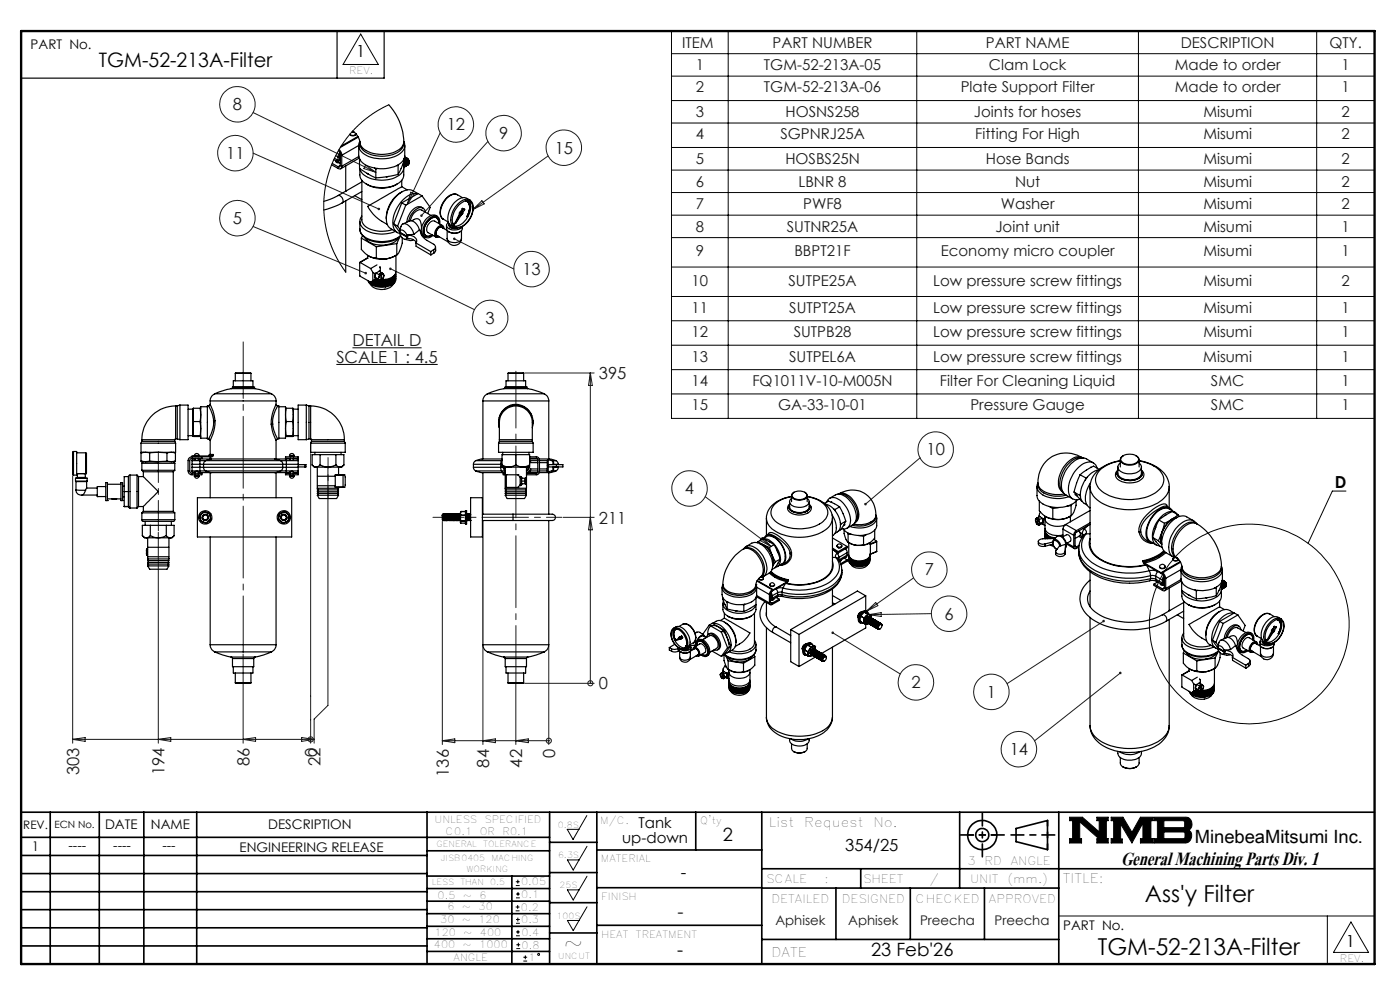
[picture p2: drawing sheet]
<svg xmlns="http://www.w3.org/2000/svg" width="297mm" height="210mm" viewBox="0 0 297 210" stroke-linecap="round" stroke-linejoin="round" font-family="sans-serif">
<defs><g id="words">
<text font-size="6.2" x="237.8" y="183.6">General Machining Parts Div. 1</text>
<g font-size="4.9">
<text x="242.9" y="191.4">Ass'y Filter</text>
<text x="119.6" y="201.8">~</text>
<text x="232.9" y="202.6">TGM-52-213A-Filter</text>
</g>
<text font-size="4.2" x="21" y="14.3">TGM-52-213A-Filter</text>
<g font-size="3.9">
<text x="153.3" y="178.4">2</text>
<text x="253.5" y="178.9">MinebeaMitsumi Inc.</text>
<text x="143.7" y="202.9">-</text>
<text x="184.8" y="202.9">23 Feb'26</text>
</g>
<text font-size="3.9" fill="#191924" x="143.7" y="194.6">-</text>
<g font-size="3.5">
<text x="75.6" y="12.1">1</text>
<text x="283.1" y="103.4">D</text>
<text x="179.3" y="180.5">354/25</text>
<text x="144.4" y="186.3">-</text>
<text x="285.5" y="200.9">1</text>
</g>
<g font-size="3.5" fill="#191924">
<text x="49.4" y="23.4">8</text>
<text x="94.8" y="27.6">12</text>
<text x="105.9" y="29.5">9</text>
<text x="48" y="33.7">11</text>
<text x="117.7" y="32.6">15</text>
<text x="49.4" y="47.5">5</text>
<text x="110.8" y="58.3">13</text>
<text x="103" y="68.7">3</text>
<text x="71.4" y="76.9">SCALE 1 : 4.5</text>
<text x="74.8" y="73.4">DETAIL D</text>
<text x="127" y="80.4">395</text>
<text x="196.6" y="96.6">10</text>
<text x="145.3" y="104.8">4</text>
<text x="127" y="111.1">211</text>
<text x="196.2" y="122.1">7</text>
<text x="200.4" y="131.4">6</text>
<text x="127" y="146.3">0</text>
<text x="193.3" y="146">2</text>
<text x="209.4" y="148">1</text>
<text x="67.3" y="160.6" transform="rotate(-90 67.3 160.6)">0</text>
<text x="117.8" y="160.9" transform="rotate(-90 117.8 160.9)">0</text>
<text x="214.2" y="160.2">14</text>
<text x="16.8" y="164.5" transform="rotate(-90 16.8 164.5)">303</text>
<text x="34.9" y="164.5" transform="rotate(-90 34.9 164.5)">194</text>
<text x="52.9" y="162.5" transform="rotate(-90 52.9 162.5)">86</text>
<text x="68" y="162.5" transform="rotate(-90 68 162.5)">22</text>
<text x="95.2" y="164.8" transform="rotate(-90 95.2 164.8)">136</text>
<text x="103.8" y="162.8" transform="rotate(-90 103.8 162.8)">84</text>
<text x="110.8" y="162.8" transform="rotate(-90 110.8 162.8)">42</text>
</g>
<g font-size="3.2" fill="#191924">
<text x="144.7" y="10.2">ITEM</text>
<text x="163.9" y="10.2">PART NUMBER</text>
<text x="209.2" y="10.2">PART NAME</text>
<text x="250.5" y="10.2">DESCRIPTION</text>
<text x="282.1" y="10.2">QTY.</text>
<text x="147.6" y="14.9">1</text>
<text x="162.1" y="14.9">TGM-52-213A-05</text>
<text x="209.8" y="14.9">Clam Lock</text>
<text x="249.2" y="14.9">Made to order</text>
<text x="284.6" y="14.9">1</text>
<text x="147.6" y="19.6">2</text>
<text x="162.1" y="19.6">TGM-52-213A-06</text>
<text x="203.8" y="19.6">Plate Support Filter</text>
<text x="249.2" y="19.6">Made to order</text>
<text x="284.6" y="19.6">1</text>
<text x="147.6" y="29.6">4</text>
<text x="147.6" y="24.9">3</text>
<text x="165.5" y="29.6">SGPNRJ25A</text>
<text x="166.6" y="24.9">HOSNS258</text>
<text x="206.6" y="24.9">Joints for hoses</text>
<text x="206.9" y="29.6">Fitting For High</text>
<text x="255.3" y="24.9">Misumi</text>
<text x="255.3" y="29.6">Misumi</text>
<text x="284.6" y="24.9">2</text>
<text x="284.6" y="29.6">2</text>
<text x="147.6" y="34.8">5</text>
<text x="166.6" y="34.8">HOSBS25N</text>
<text x="209.1" y="34.8">Hose Bands</text>
<text x="255.3" y="34.8">Misumi</text>
<text x="284.6" y="34.8">2</text>
<text x="147.6" y="39.6">6</text>
<text x="169.4" y="39.6">LBNR 8</text>
<text x="215.3" y="39.6">Nut</text>
<text x="255.3" y="39.6">Misumi</text>
<text x="284.6" y="39.6">2</text>
<text x="147.6" y="44.4">7</text>
<text x="170.4" y="44.4">PWF8</text>
<text x="212.3" y="44.4">Washer</text>
<text x="255.3" y="44.4">Misumi</text>
<text x="284.6" y="44.4">2</text>
<text x="147.6" y="49.2">8</text>
<text x="166.9" y="49.2">SUTNR25A</text>
<text x="211.2" y="49.2">Joint unit</text>
<text x="255.3" y="49.2">Misumi</text>
<text x="284.6" y="49.2">1</text>
<text x="147.6" y="54.4">9</text>
<text x="168.5" y="54.4">BBPT21F</text>
<text x="199.6" y="54.4">Economy micro coupler</text>
<text x="255.3" y="54.4">Misumi</text>
<text x="284.6" y="54.4">1</text>
<text x="146.7" y="60.6">10</text>
<text x="167.3" y="60.6">SUTPE25A</text>
<text x="198" y="60.6">Low pressure screw fittings</text>
<text x="255.3" y="60.6">Misumi</text>
<text x="284.6" y="60.6">2</text>
<text x="146.7" y="71.5">12</text>
<text x="146.7" y="66.3">11</text>
<text x="167.4" y="66.3">SUTPT25A</text>
<text x="168.4" y="71.5">SUTPB28</text>
<text x="198" y="66.3">Low pressure screw fittings</text>
<text x="198" y="71.5">Low pressure screw fittings</text>
<text x="255.3" y="66.3">Misumi</text>
<text x="255.3" y="71.5">Misumi</text>
<text x="284.6" y="66.3">1</text>
<text x="284.6" y="71.5">1</text>
<text x="146.7" y="76.7">13</text>
<text x="167.4" y="76.7">SUTPEL6A</text>
<text x="198" y="76.7">Low pressure screw fittings</text>
<text x="255.3" y="76.7">Misumi</text>
<text x="284.6" y="76.7">1</text>
<text x="146.7" y="81.9">14</text>
<text x="159.6" y="81.9">FQ1011V-10-M005N</text>
<text x="199.4" y="81.9">Filter For Cleaning Liquid</text>
<text x="256.9" y="81.9">SMC</text>
<text x="284.6" y="81.9">1</text>
<text x="146.7" y="87">15</text>
<text x="165.1" y="87">GA-33-10-01</text>
<text x="205.9" y="87">Pressure Gauge</text>
<text x="256.9" y="87">SMC</text>
<text x="284.6" y="87">1</text>
</g>
<g font-size="3.2">
<text x="132" y="178.8">up-down</text>
<text x="135.5" y="175.6">Tank</text>
</g>
<g font-size="2.8">
<text x="6.5" y="10.4">PART No.</text>
<text x="22.3" y="175.9">DATE</text>
<text x="32" y="175.9">NAME</text>
<text x="56.9" y="175.9">DESCRIPTION</text>
<text x="163.1" y="175.4">List</text>
<text x="170.6" y="175.4">Request</text>
<text x="185.3" y="175.4">No.</text>
<text x="6.8" y="180.6">1</text>
<text x="14.5" y="180.3">----</text>
<text x="24" y="180.3">----</text>
<text x="34.5" y="180.3">---</text>
<text x="50.8" y="180.7">ENGINEERING RELEASE</text>
<text x="225.5" y="187.3">TITLE:</text>
<text x="225.6" y="197.2">PART No.</text>
<text x="163.7" y="203">DATE</text>
</g>
<g font-size="2.8" fill="#191924">
<text x="164.5" y="196.1">Aphisek</text>
<text x="179.9" y="196.1">Aphisek</text>
<text x="195.2" y="196.1">Preecha</text>
<text x="211" y="196.1">Preecha</text>
</g>
<g font-size="2.5">
<text x="4.9" y="175.9">REV.</text>
<text x="205.2" y="183.6">3</text>
<text x="208.9" y="183.6">RD</text>
<text x="214.4" y="183.6">ANGLE</text>
<text x="162.5" y="187.3">SCALE</text>
<text x="163.7" y="191.5">DETAILED</text>
<text x="174.9" y="187.3">:</text>
<text x="178.6" y="191.5">DESIGNED</text>
<text x="183.1" y="187.3">SHEET</text>
<text x="194.2" y="191.5">CHECKED</text>
<text x="197.2" y="187.3">/</text>
<text x="205.8" y="187.3">UNIT</text>
<text x="209.8" y="191.5">APPROVED</text>
<text x="213.7" y="187.3">(mm.)</text>
</g>
<g font-size="2.1">
<text x="74.1" y="15.7">REV.</text>
<text x="11.6" y="175.6">ECN No.</text>
<text x="92.2" y="174.5">UNLESS</text>
<text x="94.5" y="177.1">C0.1</text>
<text x="101.8" y="177.1">OR</text>
<text x="102.8" y="174.5">SPECIFIED</text>
<text x="106.6" y="177.1">R0.1</text>
<text x="127.3" y="174.7">M/C.</text>
<text x="148.6" y="174.8">Q'ty</text>
<text x="127.5" y="182.8">MATERIAL</text>
<text x="92.8" y="190.8">0.5</text>
<text x="98.2" y="190.8">~</text>
<text x="101.7" y="190.8">6</text>
<text x="110.6" y="187.8">0.05</text>
<text x="110.6" y="190.4">0.1</text>
<text x="127.6" y="190.9">FINISH</text>
<text x="93.4" y="195.7">30</text>
<text x="94.9" y="193">6</text>
<text x="98" y="195.7">~</text>
<text x="98" y="193">~</text>
<text x="101.5" y="195.7">120</text>
<text x="101.5" y="193">30</text>
<text x="110.5" y="193.2">0.2</text>
<text x="110.6" y="195.9">0.3</text>
<text x="92.1" y="201.1">400</text>
<text x="92.2" y="198.6">120</text>
<text x="96.2" y="203.9">ANGLE</text>
<text x="98.2" y="201.1">~</text>
<text x="98.3" y="198.6">~</text>
<text x="101.7" y="201.1">1000</text>
<text x="101.8" y="198.6">400</text>
<text x="110.6" y="198.5">0.4</text>
<text x="110.7" y="201.2">0.8</text>
<text x="112.1" y="203.9">1</text>
<text x="127.6" y="199">HEAT</text>
<text x="134.9" y="199">TREATMENT</text>
<text x="284.3" y="204.1">REV.</text>
</g>
<g font-size="1.8">
<text x="92.6" y="179.7">GENERAL</text>
<text x="102.5" y="179.7">TOLERANCE</text>
<text x="118.4" y="175.6">0.8S</text>
<text x="93.5" y="182.6">JISB0405</text>
<text x="99" y="185">WORKING</text>
<text x="104.3" y="182.6">MACHING</text>
<text x="118.4" y="182.1">6.3S</text>
<text x="91.6" y="187.6">LESS</text>
<text x="97.7" y="187.6">THAN</text>
<text x="104" y="187.6">0.5</text>
<text x="118.7" y="188.4">25S</text>
<text x="118.1" y="194.9">100S</text>
<text x="118.4" y="203.4">UNCUT</text>
</g>
</g></defs>
<g fill="none" stroke="#000" stroke-width=".21">
<path d="M76.5 7.2l3.8 6.5h-7.5zM142.5 6.6h149.1v82.2h-149.1zM142.5 16.1h149.1M142.5 11.4h149.1M154.5 6.6v82.2M194.5 6.6v82.2M241.5 6.6v82.2M279.3 6.6v82.2M142.5 21.3h149.1M142.5 26.1h149.1M142.5 31.3h149.1M142.5 36.1h149.1"/>
<path d="M142.5 40.8h149.1M142.5 45.6h149.1M142.5 50.4h149.1M142.5 56.6h149.1M71.4 77.3h21.5M74.8 73.8h14.6M142.5 62.9h149.1M142.5 68h149.1M142.5 73.2h149.1M142.5 78.4h149.1M142.5 83.6h149.1M285.5 104.2h-2.9l-5.1 11"/>
<path d="M120.3 175.9h2.5l-1.2 2.2zM124.5 173l-1.7 2.9M124.5 179.5l-1.7 2.9M226.9 173.3h2.7l3.6 3.2v-2.4h-.5v-.8h2.4v.8h-.4v3.8h.4v.9h-2.4v-.9h.5l-4.1-3.6v3.6h.3v.9h-2.5v-.9h.6v-3.8h-.6zM235.7 173.3h2.5l1.9 3.3 1.8-3.3h2.8v.8h-.5v3.8h.5v.9h-2.8v-.9h.6v-3.3l-2.4 4.2-2.4-4v3.2h.4v.8h-2.4v-.9h.6v-3.8h-.6zM244.9 173.3h6.6a1.47 1.47 0 0 1 1.3 1.2 1.47 1.47 0 0 1-.7 1.6 1.48 1.48 0 0 1 .7 1.6 1.48 1.48 0 0 1-1.4 1.1h-6.5v-.9h.6v-3.8h-.6zM246.9 174.1h4.1l.3 .2v1l-.3 .3h-4.1zM246.9 176.5h4.2l.3 .3v.8l-.4 .3h-4.1zM109.4 193.2h.8M109.4 192.4h.8M109.4 187.8h.8M109.4 187h.8"/>
<path d="M109.5 198.5h.8M109.5 197.7h.8M109.5 195.9h.8M109.5 195h.8M109.5 190.5h.8M109.5 189.6h.8M109.8 192v.8M109.9 194.7v.8M109.9 186.6v.8M109.9 189.2v.8M109.9 197.3v.8M110 200v.8"/>
<path d="M120.4 182.4h2.4l-1.2 2.2zM120.4 188.8h2.4l-1.2 2.1zM120.4 195.3h2.4l-1.2 2.1zM124.5 185.9l-1.7 2.9M124.5 192.4l-1.7 2.9M224.6 194.3h67M281.6 194.3v10.2M286.6 195.6l3.7 6.4h-7.4zM109.5 201.2h.8M109.5 200.4h.8M111 203.9h.8M111 203.1h.8"/>
<path d="M111.4 202.7v.8"/>
<circle cx="265" cy="132.4" r="21.2"/>
<circle cx="114.3" cy="202.5" r=".2"/>
</g>
<g fill="none" stroke="#000" stroke-width=".35">
<path d="M4.5 172.3h287.1M4.5 177.6h112.1M10.7 172.3v32.2M21.1 172.3v32.2M30.5 172.3v32.2M41.7 172.3v32.2M90.6 172.3v32.2M116.6 172.3v32.2M116.6 178.7h10M126.6 172.3v32.2M147.6 172.3v8M161.6 172.3v32.2"/>
<path d="M203.6 172.3v16.1M215.5 175.7l6.7-1.6v6.1l-6.7-1.7zM224.6 172.3v32.2M4.5 185.3h86.1M4.5 181.5h86.1M4.5 189.2h86.1M4.5 193h86.1M4.5 196.8h86.1M90.6 199.1h26M90.6 193.8h26M90.6 188.5h26M90.6 191.2h26"/>
<path d="M90.6 180.5h26M90.6 185.8h26M90.6 196.5h26M108.6 185.8v18.5M116.6 185.1h10M116.6 191.5h10M116.6 197.9h10M126.6 196.3h35M126.6 188.3h35M126.6 180.3h35M161.6 184.3h130M161.6 199.3h63"/>
<path d="M161.6 188.4h63M177.3 188.4v10.9M182.6 184.3v4.1M193.1 188.4v10.9M208.8 188.4v10.9M4.5 200.7h86.1M90.6 201.8h26"/>
<circle cx="208.4" cy="177.1" r="3.1"/>
<circle cx="208.4" cy="177.1" r="1.4"/>
</g>
<path d="M4.5 6.6h287.1" fill="none" stroke="#000" stroke-width=".21" stroke-dasharray="6.3 1.3 1.3 1.3" stroke-dashoffset="1.9"/>
<path d="M71.5 6.6v10M81.5 6.6v10h-77" fill="none" stroke="#000" stroke-width=".25"/>
<path d="M205.3 177.1h6.2M222.2 174v6.2" fill="none" stroke="#000" stroke-width=".35" stroke-dasharray="15.2 1.3 1.3 1.3" stroke-dashoffset="14.1"/>
<path d="M203.8 177.1h9.2M208.4 172.5v9.2M214.5 177.1h9.3" fill="none" stroke="#000" stroke-width=".35" stroke-dasharray="15.2 1.3 1.3 1.3" stroke-dashoffset="12.5"/>
<path d="M4.5 6.6h287.1v197.9h-287.1z" fill="none" stroke="#000" stroke-width=".5"/>
<path d="M226.9 173.3v.8h.6v3.8h-.6v.9h2.5v-.9h-.3v-3.6l4.1 3.6h-.5v.9h2.4v-.9h-.4v-3.8h.4v-.8h-2.4v.8h.5v2.4l-3.6-3.2zM235.7 173.3v.8h.6v3.8h-.6v.9h2.4v-.8h-.4v-3.2l2.4 4 2.4-4.2v3.3h-.6v.9h2.8v-.9h-.5v-3.8h.5v-.8h-2.8l-1.8 3.3-1.9-3.3zM246.9 176.5h4.2l.3 .2v1l-.3 .2h-4.2zM244.9 173.3v.8h.6v3.8h-.6v.9h6.9l.7-.5 .3-.9-.1-.7-.6-.6a1.48 1.48 0 0 0 .7-1.6 1.48 1.48 0 0 0-1.3-1.2zM246.9 174.1h4.1l.3 .2v1.1l-.2 .2h-4.2z" fill-rule="evenodd" fill="#000"/>
<g fill="none" stroke="#191924" stroke-width=".21">
<path d="M53.7 32.5l26.7 11.8M53.7 23.9l26 12.6M77.5 35l2.2 1.5-2.5-.7zM93.4 28.2l-7 15.1M103.5 30l-14.1 15.7M116.3 33.1l-16 11.3M53.7 48l23.9 10M82.8 57l17.8 8.7M87.1 40.8l.8 .3-1.5 2.2zM96.4 50.7l12.6 6.4M100.3 44.4l1.9-1.8 .5 .6zM111.3 79.1h14.7"/>
<path d="M125.2 79.1v65.8M125.2 79.1l.5 2.7h-.9zM65.9 94v1.9M65.9 96.2v61.4M69.6 99.4v50.2l-3 2.9v5.1M195.2 97.1l-11.6 9.9M15.4 100.9v56.7M33.6 112.9v44.7M93.8 110.6v47.3M119.5 109.7h6.5M125.2 109.7l.5 2.7h-.9zM149.6 105.4l14 10.5"/>
<path d="M161.7 114l1.9 1.9-2.4-1.3zM51.6 138.7v18.9M102.4 137v20.9M116.4 137v20.9M176.7 134.2l14.3 8.8M183.8 129.6l2-1.8 .4 .7zM184.3 130.4l2.6-.4v.8zM193.8 122.6l-10 7M197.6 130.2l-13.3 .2M234.1 131.8l-20.5 13.2M15.4 156.8h51.2M15.4 156.8l2.7-.4v.9z"/>
<path d="M33.6 156.8l2.6-.4v.9zM51.6 156.8l2.6-.4v.9zM64 156.4l2.6 .4-2.6 .5zM65.9 156.8h.1M93.8 157.1h22.6M93.8 157.1l2.7-.4v.8zM102.4 157.1l2.7-.4v.8zM109.4 145.1v12.8M109.4 157.1l2.7-.4v.8zM111.3 144.9h14.7M116.4 157.1h.1M125.2 144.9h.1"/>
<path d="M237.7 142.8l-18.2 14.4"/>
<circle cx="49.9" cy="32.5" r="3.8"/>
<circle cx="50.4" cy="22.1" r="3.8"/>
<circle cx="96.7" cy="26.4" r="3.8"/>
<circle cx="106.8" cy="28.2" r="3.8"/>
<circle cx="119.6" cy="31.3" r="3.8"/>
<circle cx="50.4" cy="46.3" r="3.8"/>
<circle cx="112.8" cy="57.1" r="3.8"/>
<circle cx="104" cy="67.5" r="3.8"/>
<circle cx="198.5" cy="95.4" r="3.8"/>
<circle cx="146.3" cy="103.6" r="3.8"/>
<circle cx="197.1" cy="120.8" r="3.8"/>
<circle cx="201.4" cy="130.2" r="3.8"/>
<circle cx="65.9" cy="156.8" r=".55"/>
<circle cx="116.4" cy="157.1" r=".55"/>
<circle cx="125.2" cy="144.9" r=".54"/>
<circle cx="194.3" cy="144.7" r="3.7"/>
<circle cx="210.3" cy="146.8" r="3.8"/>
<circle cx="216.2" cy="158.9" r="3.8"/>
</g>
<path d="M109.4 78.8v66" fill="none" stroke="#191924" stroke-width=".21" stroke-dasharray="15.2 1.3 1.3 1.3" stroke-dashoffset="3.2"/>
<path d="M91.9 109.7h17" fill="none" stroke="#191924" stroke-width=".21" stroke-dasharray="15.2 1.3 1.3 1.3" stroke-dashoffset="8.6"/>
<path d="M108.9 109.7h10.3" fill="none" stroke="#191924" stroke-width=".21" stroke-dasharray="15.2 1.3 1.3 1.3" stroke-dashoffset="12"/>
<path d="M51.6 72.5v65.9" fill="none" stroke="#191924" stroke-width=".21" stroke-dasharray="15.2 1.3 1.3 1.3" stroke-dashoffset="3.3"/>
<path d="M69.6 97.1v8.4" fill="none" stroke="#191924" stroke-width=".21" stroke-dasharray="15.2 1.3 1.3 1.3" stroke-dashoffset="12.9"/>
<path d="M33.6 112.6v-16.7" fill="none" stroke="#191924" stroke-width=".21" stroke-dasharray="15.2 1.3 1.3 1.3" stroke-dashoffset="8.8"/>
<path d="M237.5 142.5a.27 .27 0 0 0 0 .4 .27 .27 0 0 0 .3 .1 .27 .27 0 0 0 .1-.4l-.2 .2 .2-.2zM233.9 131.6a.28 .28 0 0 0 .2 .4 .28 .28 0 0 0 .3-.4l-.3 .2 .2-.3zM96.2 50.5l.2 .2-.3-.2a.26 .26 0 0 0 .3 .4 .26 .26 0 0 0 .2-.4 .26 .26 0 0 0-.4 0zM89.2 45.5v.5l.2-.3-.2 .3a.28 .28 0 0 0 .4-.1 .28 .28 0 0 0 0-.3 .28 .28 0 0 0-.4-.1zM80.2 44.1v.1a.26 .26 0 0 0 0 .4 .26 .26 0 0 0 .4-.2l-.2-.1 .2 .1-.1-.3zM82.6 56.8l.2 .2-.2-.1a.26 .26 0 0 0 .3 .3 .26 .26 0 0 0 .2-.4 .26 .26 0 0 0-.5 0zM77.4 57.7v.4l.4 .1v-.1l-.2-.1 .2 .1v-.4zM176.5 134l.2 .2-.3-.1a.29 .29 0 0 0 .3 .4 .29 .29 0 0 0 .2-.5 .29 .29 0 0 0-.4 0zM183.4 106.7l-.1 .4 .3-.1-.2 .1a.27 .27 0 0 0 .4 0 .27 .27 0 0 0 0-.4 .27 .27 0 0 0-.4 0z" fill="#191924"/>
<g fill="none" stroke="#000" stroke-width=".25">
<path d="M70.3 35l1.4 .7a.47 .47 0 0 0 .6 .1 .47 .47 0 0 0 .2-.5M70.5 34.7l1.2 .7M70.8 33.9l1.2 .6M70.9 33.6l.8 .4M71.2 33l.5 .3M71.3 34.1l.1 .4h.5M71.7 34a.49 .49 0 0 0 .5 .6M71.7 33.3v.7M71.8 32l.3 .3 .1 .4M71.9 31.7l.5 .6 .1 .6M72.1 32.3l-.4 1M72.1 34l.1 .1"/>
<path d="M72.2 35.1a.28 .28 0 0 1-.1 .3 .28 .28 0 0 1-.4 0M72.2 32.6l-.2 .4v.9l.2 .2M72.2 33.6l-.2 .2M72.2 32.8h.1M72.2 32.7v2.4M72.2 35.1l-.5 .3M72.5 32.9v2.4M73.3 35.2v5.4M74.6 28l.5 .1M74.8 27.9l.4 .2M74.8 27.8l.4 .3M75.2 28.1l.7 .9 .4 1.1"/>
<path d="M75.5 28.4a.83 .83 0 0 1-1.3 .1 .76 .76 0 0 0 1.3-.1M75.9 29l-3.5 2M76 29.1l-3.8 2.2M76.1 33.2l-3.6 2.1M76.2 33.5l-3.9 2.3M76.3 33.9v1.8l1.7 1.2 1.7 .8M76.3 33.9h.1M76.3 30.1a2.65 2.65 0 0 0 2.4 2.7 6.9 6.9 0 0 0 6.3-1l.6-1 .1-.7M76.3 30.1a3.4 3.4 0 0 0 3.5 2.6 6.2 6.2 0 0 0 5.5-1.6l.4-1M76.3 33.8v.1M76.8 38.2v8.4a2.52 2.52 0 0 0 2.1 2.1 7.1 7.1 0 0 0 4.3 0M76.8 38.6l-5.1 2.9"/>
<path d="M77.7 39a6.4 6.4 0 0 0 6.6 0M77.9 36.8l.3 .2M79.4 35.6l.3 .2M79.7 35.8v1.9M80.1 35.7l-.4 .1M82.4 37.4l-.4 .1M82.5 22.2a12.1 12.1 0 0 1 3.2 7.9M84.5 37l-2.4 .5-2.4 .2M84.5 35.1h-.4M84.5 35.1v1.9M84.5 34.9v.2M85.2 39.6l-7.2 4.2a9 9 0 0 0 4.2 3.8"/>
<path d="M85.2 39.6l1.2 .7M85.2 38.2v1.4M85.5 34.8l.2 .8M85.6 34.5l.2 .6-.1 .3M85.7 34.4v.1a.84 .84 0 0 1-.1 1M85.7 30a1.98 1.98 0 0 1-1.1 2.8 7.4 7.4 0 0 1-7.7-.4l-.3-.3a1.82 1.82 0 0 1-.3-2.1M85.7 35.5a3.4 3.4 0 0 1-.4 2.7 6.4 6.4 0 0 1-8.6 0 3.1 3.1 0 0 1-.4-2.4M85.7 35.6a3.4 3.4 0 0 1-3.5 2.5 6.1 6.1 0 0 1-5.5-1.5l-.4-.8M85.7 33.8l.4 .4a.79 .79 0 0 1-.2 1.1 1.05 1.05 0 0 0-.2-1.4M85.7 34.2l.1 .2a.72 .72 0 0 1-.1 1.1M85.7 34.1a.84 .84 0 0 1 .1 1.3M85.7 34.3l-1.2 2.7"/>
<path d="M85.7 33.7v.6M85.8 33.6a1.02 1.02 0 0 1 .3 1.6 1.09 1.09 0 0 0-.4-1.6M85.9 30.9v2.1a3 3 0 0 1-2.9 2.5 6.9 6.9 0 0 1-6.4-1.3l-.4-.7-.1-.5v-2.1l-3.6 2M86 33.4a1.01 1.01 0 0 1 .5 1.6 1.07 1.07 0 0 0-.5-1.6zM86 33.4h-.2a1.32 1.32 0 0 1 .6 1.7 1.1 1.1 0 0 0-.6-1.6M86.2 33.4l.4 .5 .2 .5-.3-.7 .3 .8M86.8 34.5h.1M71.7 41.5l-1.6 .8-1.4 .4M71.7 41.5a1.02 1.02 0 0 1 .9 1.5M72.6 43l-1.6 .8-2.3 .7M73.3 42.6v15.1M73.3 40.4l.2 .1"/>
<path d="M75.2 41.5l1.6 .9M76.3 48.6a3.2 3.2 0 0 0 3 2.7 6.3 6.3 0 0 0 5.7-1.2M76.3 48.6a3.5 3.5 0 0 0 3.5 2.5 6.6 6.6 0 0 0 5.2-1.1M76.3 47v1.6M76.4 55.7l-.1 2.8 2.3 1.4M76.4 55.7l2.2 1.3M76.7 50.5v2.4l1.5 1.4M76.7 50.5l3.1 1.8M76.8 45.9a1.94 1.94 0 0 0 .9 3 7.5 7.5 0 0 0 6.2 .2M76.8 40.6l-4.2 2.4M76.9 50l-.2 .5M77.4 50.5a4.7 4.7 0 0 0 5.5 1.2l.9-.4 .8-.8"/>
<path d="M78 54.8l-1.7 .9M78 54.8l-1.6 .9M78 54.8h.1M78 54.1v.7M78.2 54.3l1.6 .4M78.2 54.3a5.8 5.8 0 0 0 3.8 .6M78.2 59.9a3.3 3.3 0 0 0 5.5 0M78.6 57l.5 .8M79.1 57.8l.5 .3M79.1 59.6l-.5 .3M79.1 57.8v1.8M79.5 58.7l.7 .5"/>
<path d="M79.5 58.7l.1 .1M79.6 59.3l.8 .2M79.6 58.5l-.1 .2M79.6 59.3l-.5 .3M79.6 58.1v.4M79.6 58.8v.5M79.6 58.8l.2 .4M79.8 57.9l-.2 .2M79.8 57.9l-.2 .6M79.8 57.9l.7 .4M79.8 59.2l.7 .4M79.8 59.2l-.2 .1"/>
<path d="M79.8 59.2l-1.2 .7M79.8 54.7l.8 .2h1.4M79.8 52.3v2.4M80 56.2l-1.4 .8M80.2 59.2l.2 .2M80.4 58.8v.6M80.4 59.4l.4 .1M80.4 58.8l-.2 .4M80.4 59.4l.1 .2M80.4 57.5l-.6 .4M80.4 57.5l.7 .5M80.5 56.6h.1"/>
<path d="M80.5 58.3l-.1 .5M80.6 56.7l.1 1M80.7 57.4l-.3 .1M80.7 58l.2 .1M80.7 58l-.2 .1 .3 .1M80.7 58v.2M80.8 58.2l-.4 .6M80.8 58.2h.1M80.8 59.5l-.3 .1M80.8 59.5h.1M80.8 59.3h.1M80.8 58.2v1.3"/>
<path d="M80.8 58.2l-.3 .1M80.8 59.3l.1 .1M80.9 58.1h.1M80.9 59.4h.1M81 58.1l.4 .1M81 58.1v1.3M81.1 58l-.2 .1M81.1 58l.3 .2M81.4 58.2v.6M81.4 58.8l-.4 .6M81.4 58.8l-.5 .6M83.5 47.5l.8 .5"/>
<path d="M83.5 47.5l1.3 1.8M83.7 58.3a3.2 3.2 0 0 1-3.1 1.2M83.7 58.7a3.6 3.6 0 0 1-4.5 .8M83.7 59.1a3.8 3.8 0 0 1-4.9 .7M83.7 59.5a3.6 3.6 0 0 1-5.2 .3M84 57.8a1.8 1.8 0 0 1-1.8 1.8l-1.4 .1-1.5-.3M84 58.2a1.74 1.74 0 0 1-1.8 1.8 4.5 4.5 0 0 1-3.2-.3M84 58.6a1.8 1.8 0 0 1-1.8 1.8 4.6 4.6 0 0 1-3.6-.5M84 59a1.8 1.8 0 0 1-1.8 1.8 3.7 3.7 0 0 1-4.2-1.3M84 54.2v3.4a2.65 2.65 0 0 1-3 1.7M84.2 54.1l-2.2 .8M84.2 54.1l-.8 .4-1.4 .4"/>
<path d="M84.2 51.7l-4.4 .6M84.2 51.7v2.4M84.3 48l.6 .7M84.8 49.1l.3-1.1a.85 .85 0 0 1 .6-.6 .85 .85 0 0 1 .9 .4l.7 .8 .5 1.1M84.8 49.3l1.5 .9M84.8 49.3v.1l1.5 .9M84.8 50.2l-.6 1.5M85.2 43l-1.7 4.5M85.2 43l.9 .5M85.3 40.7a6.5 6.5 0 0 0-3.3 5.7M85.3 50.4a4.8 4.8 0 0 1-1.1 3.7M85.4 47.5l1.5-.6a2.09 2.09 0 0 1 2.1 1.8"/>
<path d="M85.8 50.8l1.2 .2 .6-.1M86.1 43.5l-1.8 4.5M86.3 49.8a1.06 1.06 0 0 0-1.4-.9 1.34 1.34 0 0 0 1.3 1.8l.2-.1M86.3 49.8l.1 .1M86.3 50.2h.1M86.3 50.3h.1M86.4 49.9a1.59 1.59 0 0 1 2 1.4l-.2 .2M86.4 50.6l1.1 .2 .8 .6M86.4 49.9v.7M87.3 46.8a1.32 1.32 0 0 1 1.7-.2l.5 1.8M87.8 49.7l-1.5 .1M88.2 51.5l.1 .7 3.1 1.9"/>
<path d="M88.2 51.5l3.2 1.9M88.6 41.1a4.2 4.2 0 0 0-4 2.4 5.7 5.7 0 0 0-1 5l.4 .6 .8 .5M88.7 41.1a3.1 3.1 0 0 0-4.7 .6 6.2 6.2 0 0 0-1.8 6 3.7 3.7 0 0 0 2.1 1.6M88.7 41.1l.8 .4M88.7 41.1l-3.5 1.9M89 48.7l-1.2 1M89 48.7l.2 .2M89.2 48.9a2.46 2.46 0 0 0 1.4 2.1l1.4 .8a.6 .6 0 0 1 .4 .6 .6 .6 0 0 1-.4 .5M89.2 48.9v.2M89.4 49.2v.1M89.4 49.2l-.2 .1M89.5 41.5l-3.4 2"/>
<path d="M89.5 41.5l1.8 2.5-.6 1.3M89.7 44.2a1.69 1.69 0 0 0-2.4 .6l-.7 1.2-.3 1.1M90.2 45a1.1 1.1 0 0 0-.8-1 1.1 1.1 0 0 0-1.2 .4l-1.1 1.3-.4 1.2M91.4 53.4v.7M91.4 45.7l-1.9-1.1a1.98 1.98 0 0 0-2.3 1.6l-.2 .6M92 52.9l-.6 .5M92 52.9v.8M92 53.7l-.6 .4M92.4 52.4v.9l-.4 .4M92.8 45.9a1.56 1.56 0 0 0-2.2 .3 3.2 3.2 0 0 0-1 3.7l.6 .4M92.9 50.1l-.2-.1a1.16 1.16 0 0 1 0-1.3 1.16 1.16 0 0 1 1.1-.5l.1 .1a.6 .6 0 0 0-.6-.2 .6 .6 0 0 0-.4 .4 .95 .95 0 0 0-.1 1.6h.1M93.1 47.4a1.01 1.01 0 0 0-.5-1.2 1.01 1.01 0 0 0-1.3 .3 2.94 2.94 0 0 0-1.2 3.2 1.02 1.02 0 0 0 1.6 .1"/>
<path d="M93.3 47.5a1.22 1.22 0 0 0-.5-1.5 1.22 1.22 0 0 0-1.5 .2 3.7 3.7 0 0 0-1.5 3.6 1.19 1.19 0 0 0 2.1 .1M93.9 47.9l-1.7-1a1.61 1.61 0 0 0-1.4 2.4l1.7 1M94.2 48.5a.67 .67 0 0 0-.5-.7 .67 .67 0 0 0-.8 .3 1.5 1.5 0 0 0-.3 2.2l.6-.1M94.7 47.8a1.2 1.2 0 0 0 .5 1.4M94.9 50.6a1.52 1.52 0 0 0 1.5 1.5 1.52 1.52 0 0 0 1.5-1.5M94.9 50.6v-1.7l-1.2-.7a1.16 1.16 0 0 0-1 1.7l2.4 1.4M94.9 50.6a1.78 1.78 0 0 0 2.7 .5l.3-.5M95.1 47.2a.77 .77 0 0 0-.3 .9 .77 .77 0 0 0 .7 .5 2.3 2.3 0 0 0 2.5-.5M95.2 49.2a2.34 2.34 0 0 0 2.4 0M95.3 47.7l.4 .4 .9 .2M95.3 47.7a1.02 1.02 0 0 0 1.4 .8l.3-.1M95.3 47.4v.3"/>
<path d="M95.3 47.8h.1M95.3 47.8a1.06 1.06 0 0 0 1.5 .6M96 47.4l.3 .1M96 47.3l.3 .2M96.3 47.5h.1M97 41.3a2.33 2.33 0 0 0-2.8 1.3 3.2 3.2 0 0 0-.4 3.7l.2 .2M97 41.3a2.57 2.57 0 0 0-2.9 1.6 3 3 0 0 0-.2 3.5l1.2 .7M97 41.3l1.1 .6M97.4 43.5a1.89 1.89 0 0 1 2.5-.6 3.9 3.9 0 0 1-1.5 4.9 1.38 1.38 0 0 1-1.4 .5 1.38 1.38 0 0 1-1-1.1 4.7 4.7 0 0 1 1.4-3.7zM97.6 45.4l-.1-.1-1 2 .2 .1M97.6 45.4l-.9 2M97.8 44.8l-.4 .3 .1 .3"/>
<path d="M97.9 45l-.3 .4M97.9 48.9v1.7M97.9 45.6l-1.2 1.8M98 45.2v.2zM98 45.2l-.1 .2M98.1 44.2l.2 .1M98.1 48a1.28 1.28 0 0 1-1.6 1.5l-1.3-.3M98.1 44.2l.1 .1M98.1 44.2l-.3 .7 .1 .1M98.1 45.1a.27 .27 0 0 0-.3 .1 .27 .27 0 0 0 0 .3M98.2 44.3l-.3 .7M98.3 44.3h-.1"/>
<path d="M98.3 44.3l.1 .2 .1-.1M98.3 44.4h.1M98.4 44.4h.1M98.4 44.4h.2M98.5 44.4l-.4 .7M99.1 46h.1M99.1 45.9a2.65 2.65 0 0 0 0-3.2l-.3-.1a1.52 1.52 0 0 1 .8 2.1l-.5 1.3M99.4 42.6a3.4 3.4 0 0 1-.5 3.9 2.76 2.76 0 0 1-2.5 1.4M99.7 42.4a2.03 2.03 0 0 1 .6 2.5 4.1 4.1 0 0 1-3.4 3.5l-.6-.2M99.7 42.4a2.21 2.21 0 0 0-3.3 .6 4.7 4.7 0 0 0-1.3 4.2l.4 .5 .8 .5M99.7 42.4a2.28 2.28 0 0 0-2.8 1.2 4.3 4.3 0 0 0-1.1 4.1l.5 .5M49.9 79.2h3.3"/>
<path d="M49.9 79.2v1.6M53.2 79.2v1.6M107.8 79.2h3.3M107.8 79.2v1.6M111.1 79.2v1.6M15.6 95.8l-.2 .1v4.8l.2 .1M15.6 95.8h.7v5h-.7M15.6 95.8v5M16.3 96.1h1.9M18.2 96.1l.1 .1v4.2l-.1 .1M18.2 96.1v4.4M29.9 96.1h1.8"/>
<path d="M29.9 97.8l.9 .1M29.9 94h7.4M29.9 94v1.9h3.7M29.9 97.8l.5 .1M29.9 96.1v1.7M30.1 93.6h7M30.1 99.8h7M30.1 93.3h7M30.1 98.3h7M30.1 93.6l-.2 .4M30.1 93.3v.3M30.1 98.3v1.5"/>
<path d="M30.1 99.8l.3 .3M30.4 97.9l-.2 .1-.1 .3M30.4 97.9h.4M30.4 95.9l-.5 .2M30.8 97.9h2.8M31.7 97.8l1.9 .1M31.7 97.8l-.9 .1M31.7 96.1v1.7M33.6 95.9l1.8 .2M33.6 95.9l-1.9 .2M33.6 97.9h2.7M35.4 96.1h1.8"/>
<path d="M35.4 97.8l-1.8 .1M35.4 97.8l.9 .1M35.4 96.1v1.7M36.7 97.9l.4 .4M36.8 95.9l.4 .2M37.1 93.6l.2 .4M37.1 93.3v.3M37.1 98.3v1.5M37.1 99.8l-.3 .3M37.2 97.8l-.9 .1M37.2 96.1v1.7M37.3 93.1l-.2 .2"/>
<path d="M37.3 86.1a7.1 7.1 0 0 0-7.2 7.2M37.3 94v1.9h-3.7M37.3 86.1v7M37.3 93.1h.3M37.3 86.1h.3M37.6 86.1v7M37.6 93.1l.6 .2M38.2 85.9v7.4M38.2 85.9h1.7v7.4h-1.7M38.2 85.9l-.6 .2M39.9 92.4h1M40.7 96.9a.84 .84 0 0 0-.8 .8v2.2a.79 .79 0 0 0 .8 .8h2.1v-.3h-2.2l-.3-.2v-2.7l.4-.3h2.1v-.3"/>
<path d="M40.7 99.1v.8M40.7 97.7v.8M40.7 99.9l.2 .3 .5 .1M40.7 98.5v.6M40.7 98.5h1.7M40.7 99.1h1.7M40.7 99.9h1.7M40.7 97.7h1.7M40.9 88l.1 1.4M40.9 88v2.9M40.9 90.9l.1 1.5M40.9 90.9v1.6"/>
<path d="M40.9 86.8h-1M41 86.6l-.1 1.4M41 89.4l-.1 1.5M41 92.4l-.1 .1M41 92.4h1.4M41 89.4h1.4M41 86.6h1.4M41.2 96.6a.5 .5 0 0 1 .5-.4 .5 .5 0 0 1 .5 .4M41.2 96.6h1M41.4 97.4h-.5l-.2 .3M41.4 97.2v.3l.2 .1h.5v-.4M41.4 96.7h.1"/>
<path d="M42.1 96.7h.1M42.1 97.4h.3M42.4 99.1h.8M42.4 98.5h.8M42.4 99.9h1.2M42.4 99.1v.8M42.4 97.7v.8M42.4 97.7h1.2M42.4 97.4v.3M42.4 97.4h2.5M42.4 99.9v.4M42.4 98.5v.6"/>
<path d="M42.4 86.6l.2 1.4-.2 1.4M42.4 89.4l.2 1.5-.2 1.5M42.4 86.6l.2 .1M42.4 92.4l.1 .2-1.6-.1M43.2 99.1l.1 .5 .3 .3M43.2 99.1h16.8M43.2 98.5h16.8M43.2 98.5v.6M43.6 99.9h15.9M43.6 97.7l-.3 .3-.1 .5M43.6 97.7h15.9M43.6 99.9l1.3 .4"/>
<path d="M44 86.3h-1.4v6.6h1.4M44.2 93.1l.4 .3M44.2 86.1h-.2v7h.2M44.2 86.1l.9 1.9 .2 1.3M44.4 96.5l-.2 .2M44.4 96.5h.7M44.6 85.8l-.4 .3M44.6 85h14M44.6 85v.8l.6 1.4 .4 2M44.6 96.9v.5M44.9 97.4l-1.3 .3M44.9 97.4h13.4"/>
<path d="M45.1 96.4h.2l-.1 .4-.3 .1h-4.2M45.1 96.5l-.2 .2h-4.2v.2M45.1 96.4h-.7v.1M45.1 96.4v.1M45.3 89.3l-.1 1.6-1 2.2M45.5 83.5a1.67 1.67 0 0 0-.9 1.5M45.5 83.5h12.1M45.6 89.2l-.3 .1M45.6 89.2a8.7 8.7 0 0 1-1 4.2v3M49 82.4l-3.5 1.1M49 82.4h5.1M49.3 82.1l-.3 .3"/>
<path d="M49.3 82.1h.1M49.3 82.1h2.3M49.5 82.1v-1.3h4.2v1.3M51.6 82.1h2.2M53.8 82.1l.3 .3M53.8 82.1h.1M54.1 82.4l3.5 1.1M57.5 90l.5 2 .6 1.4v4M57.6 83.5a1.67 1.67 0 0 1 1 1.5M57.9 89.9l-.4 .1M57.9 89.9l.2 1.3 .8 1.9M58.3 97.4l1.2 .3"/>
<path d="M58.3 97.4h2.4M58.6 85.8l.3 .3M58.6 85v.8a8.7 8.7 0 0 0-1.1 4.2M58.9 93.1l-.3 .3M58.9 86.1h.3v7h-.3M58.9 86.1l-.9 2.2-.1 1.6M59.2 86.3h1.4v6.6h-1.4M59.5 97.7l.4 .3 .1 .5M59.5 99.9l-1.2 .4M59.5 99.9h1.2M59.5 97.7h1.2M60 99.1l-.1 .5-.4 .3"/>
<path d="M60 99.1h.7M60 98.5h.7M60 98.5v.6M60.6 97.2v.2M60.6 97.2v-.3h2.7v.3M60.6 97.2h2.7M60.7 86.6l-.1 1.4 .1 1.4M60.7 89.4l-.1 1.5 .1 1.5M60.7 86.6l-.1 .1M60.7 92.4l-.1 .2 1.6-.1M60.7 92.4h1.4M60.7 89.4h1.4"/>
<path d="M60.7 86.6h1.4M60.7 99.1v.8M60.7 97.7v.8M60.7 97.4v.3M60.7 99.9v.4M60.7 98.5v.6M60.7 98.5h2.6M60.7 99.1h2.6M60.7 99.9h2.6M60.7 97.7h2.6M60.7 97.4h.9M61.4 96.6a.5 .5 0 0 1 .5-.4 .5 .5 0 0 1 .5 .4"/>
<path d="M61.4 96.6h1M61.6 97.2v.3l.2 .1h.4v-.4M61.6 96.7v.2M62.1 86.6l.1 1.4M62.1 89.4l.1 1.5M62.1 92.4l.1 .1M62.2 88l-.1 1.4M62.2 88v2.9M62.2 90.9l-.1 1.5M62.2 90.9v1.6M62.2 97.4h.6l.5 .2M62.2 92.4h1.1"/>
<path d="M62.2 86.8h1.1M62.2 96.7v.2M63.3 99.1v.8M63.3 97.7v.8M63.3 99.9l-.3 .3-.8 .1M63.3 97.6v.1M63.3 97.2v.4M63.3 98.5v.6M63.3 98.6h1.4M63.3 99.1h1.4M64.7 98.6h.2v.5h-.2M64.7 98.6v.5"/>
<path d="M65 85.9v7.4M65 85.9h-1.7v7.4h1.7M65 85.9l.5 .2M65.5 86.1v7M65.5 93.1h.4M65.5 86.1h.4M65.5 93.1l-.5 .2M65.9 93.1l.2 .2M65.9 86.1a7.1 7.1 0 0 1 7.2 7.2M65.9 94h7.3M65.9 94v1.9h7.3v-1.9M65.9 86.1v7"/>
<path d="M66.1 93.6h7M66.1 93.3h7M66.1 93.6l-.2 .4M66.1 93.3v.3M66.2 98.6l.9 .5M66.2 98.6l.5 .5h.4M66.2 98.6v-2.2h6.8v2.2M66.8 95.9v.5M67.1 99.1h2.5M67.3 99.1v4.5M67.9 98.6l1.7 .5M67.9 98.6l-.8 .5"/>
<path d="M67.9 96.4v2.2M69.6 99.1h2.5M71.3 98.6l-1.7 .5M71.3 98.6l.8 .5M71.3 96.4v2.2M71.8 99.1v1.6M72.4 95.9v.5M73 98.6l-.9 .5M73 98.6l-.5 .5h-.4M73.1 93.6l.1 .4M73.1 93.3v.3M100.4 99.1l.1 .4 .4 .4"/>
<path d="M100.4 99.1h5.8M100.4 98.5h5.8M100.4 98.5v.6M100.9 97.7l-.4 .4-.1 .4M100.9 99.9a7.3 7.3 0 0 0 3.7 .4h2.3M100.9 99.9h5.5M100.9 97.7h5.5M102.4 85h14M102.4 85v12.4M103.4 83.5a1.67 1.67 0 0 0-1 1.5M103.4 83.5h12.1M105.8 94h7.3"/>
<path d="M105.8 94v1.9h7.3v-1.9M105.8 90l.1 .3M105.8 89v1M105.9 90.6v.1a3.7 3.7 0 0 1 3.5-4.8 3.7 3.7 0 0 1 3.5 4.8M105.9 93.3v-2.6a3.7 3.7 0 0 1 4.9-4.3 4.3 4.3 0 0 1 2.1 4.6v2.3M105.9 93.6h7M105.9 89.9l-.1 .1M105.9 93.3h7M105.9 93.6l-.1 .4M105.9 93.3v.3M106.2 99.1l.2 .8M106.2 99.1h.6"/>
<path d="M106.2 98.5h.3M106.2 98.5v.6M106.4 97.7l-.2 .8M106.4 99.9l.5 .4M106.4 99.9h.8M106.4 97.7h.1M106.5 97.4h-.8a12 12 0 0 0-4.5 .2l-.3 .1M106.5 98.6l.9 .4 .6 .1M106.5 98.6v.5h1.5M106.5 97.6l-.1 .1M106.5 98.6v-2.2h5.9v2.2M106.6 95.9v.5"/>
<path d="M106.8 99.1l.4 .8M106.8 99.1h.1M106.9 82.4l-3.5 1.1M106.9 82.4h5.1M107.1 99.1l.1 .3M107.1 99.3h.1M107.2 82.1l-.3 .3M107.2 82.1h.1M107.2 82.1h4.5M107.2 99.1v4.5M107.4 82.1v-1.3h4.1v1.3M108 99.1h2.9"/>
<path d="M109.4 98.6l1.5 .5M109.4 98.6l-1.4 .5M109.4 96.4v2.2M111.7 82.1l.3 .3M111.7 82.1h.1M111.7 99.9h.8M111.7 99.1v4.5M111.7 99.3h.1M111.8 99.1l-.1 .3M112 82.4l3.5 1.1M112.1 99.1l-.4 .8M112.1 99.1v.4h2"/>
<path d="M112.1 99.1h.1M112.2 95.9v.5M112.4 96.9h1.4a.66 .66 0 0 1 .6 .7v2.5a.66 .66 0 0 1-.6 .6h-2.1M112.4 97.2h1.4l.3 .2v2.8l-.3 .2h-2.1M112.4 97.4h1.6M112.4 98.6l-1.5 .5M112.4 98.6v.5h-1.5M112.4 97.6l.1 .1M112.4 97.7h.1M112.4 98.1h1.7M112.5 99.9l-.5 .4M112.5 97.7l.1 .4"/>
<path d="M112.5 97.7h1.6M112.5 99.9h1.6M112.6 99.5l-.1 .4M112.8 88.2a3.6 3.6 0 0 0-3.6-2.4 3.6 3.6 0 0 0-3.3 2.9M112.9 93.6l.2 .4M112.9 93.3v.3M113.1 89.2v.7M114.4 97.4a7.1 7.1 0 0 1 3.5 .3M114.4 97.7h1.7M114.4 99.9h1.7M114.4 99.5h1.7M114.4 98.1h1.7"/>
<path d="M115.5 83.5a1.67 1.67 0 0 1 .9 1.5M116.1 99.9l.2 .2M116.1 97.7v2.2M116.3 97.5l-.2 .2M116.3 97.5v2.6M116.3 97.5l1 .3M116.4 85v12.4M117.1 97.7h.8M117.1 99.9h.8M117.3 97.8l.1 .1v.7M117.3 97.8v.8M117.3 99.1v.7"/>
<path d="M117.3 99.8l-1 .3M117.4 99.1v.6l-.1 .1M117.4 99.1h1M117.4 98.5h1M117.9 97.7l.5 .4v.4M117.9 99.9a7 7 0 0 1-3.5 .4M118 98.6h1.4v.5h-1.4M118 98.6h-1.7v.5h1.7M118 98.6v.5M118.4 99.1v.4l-.5 .4M118.4 98.5v.1M118.4 99.1h.1"/>
<path d="M229.6 97.1a6 6 0 0 0-6.4-.3 6 6 0 0 0-3 5.7M229.6 97.1a2.45 2.45 0 0 0-2.9 .8 5.8 5.8 0 0 0-1.9 5.7l.7 .8M229.6 97.1h.1M229.9 97.1a3.2 3.2 0 0 0-3.2 1.3 5.7 5.7 0 0 0-1.6 5.4l.5 .8M231.4 99.1h.1M232 98.2l-1.5-.9a3.2 3.2 0 0 0-3.7 1.5 5.6 5.6 0 0 0-1.3 5.5l.4 .5 1.6 1M232.8 99.3a1.82 1.82 0 0 0-3-1 6.6 6.6 0 0 0-3 6.5 1.67 1.67 0 0 0 2.3 1.1M237.1 99.1v1.3a2.1 2.1 0 0 0 2.5 1.4 2.18 2.18 0 0 0 2.5-1.4v-1.3M237.1 99.8a1.25 1.25 0 0 0 1 1.8 3.4 3.4 0 0 0 4.2-.9v-.5l-.2-.4M237.1 99.7a1.3 1.3 0 0 0-.4 1.3 1.3 1.3 0 0 0 1 1 4.2 4.2 0 0 0 4.9-.8v-.8l-.5-.7M237.7 97.7a7.8 7.8 0 0 0-6.2 4.1l-.3 1.4M237.7 98.2a1.06 1.06 0 0 0-.5 1.1 1.06 1.06 0 0 0 .9 .9 3.5 3.5 0 0 0 3.8-.6 .92 .92 0 0 0-.2-1.4"/>
<path d="M237.7 97.8a6.7 6.7 0 0 0-5 2.9 3.1 3.1 0 0 0 1.6 3.9 10.8 10.8 0 0 0 11.3-.4 2.78 2.78 0 0 0 .1-4.7 8.3 8.3 0 0 0-4-1.7M237.7 97.5v1.6M237.9 97a2.49 2.49 0 0 1 3.6 .2 1.32 1.32 0 0 1-1.5 1.3 1.96 1.96 0 0 1-2.3-1.1zM238.3 96.7a.91 .91 0 0 0-.6 .9 .91 .91 0 0 0 .7 .8 2.63 2.63 0 0 0 3.2-.7 1.03 1.03 0 0 0-.6-1M241.7 97.7a7.1 7.1 0 0 1 6.2 4.6l.1 .9M241.7 97.5v1.6M16 102.1h2.5M16 101.5v.6M16 102.1l.1 .1M16.1 104a1.16 1.16 0 0 0 1.4 1M16.1 102.2h2.3M16.1 104h2.1"/>
<path d="M16.1 102.2v1.8M16.4 100.5v.8h1.7M16.4 101.4h1.3M16.4 101.3v.1M16.5 101.4l-.5 .1h2.5l-.4-.1M16.7 100.5h-.4M16.7 100.5h1.1M17.4 105h3.2M17.7 101.4l.1 .1M17.7 101.4h.3M17.8 100.5h.3M17.8 101.3l.2 .1"/>
<path d="M17.8 101.3l-1.4 .1M17.8 101.3l-.1 .1M18 101.4l-.1 .1M18.1 100.5h.1M18.1 100.5v1h-1.6M18.2 104l-.4 .8-.3 .2M18.4 103.5l-.2 .5M18.4 102.2v1.3M18.4 103.5h2.2M18.5 101.5v.6M18.5 102.1l-.1 .1M20.6 105.3h.1"/>
<path d="M20.6 105.3h1.8M22.4 103.2h-1.8v2.1M22.4 106.2h.1M22.4 106.2v-3.8h.4v3.8M22.4 106.2h.4M22.8 106.2h.1M22.8 102.7h2.8M22.8 105.8h2.8M23.7 105.8h1.1M25.6 106.2h.1M25.6 106.2v-3.8h.4v3.8M25.6 106.2h.4"/>
<path d="M26 106.2h.1M26 103.1h.4M26.4 107.4h.1M26.4 105.4h-.4M26.4 107.4h.8M26.4 107.4v-6.3h.8v6.3M26.4 104.3h.8M27.2 107.4l.4 .4M27.2 107.4h.1M27.6 100.8l-.4 .3M27.6 100.8v7M27.6 100.8h1.5"/>
<path d="M27.6 107.8h1.5M29.1 100.8v7M29.1 100.8l.3 .3M29.4 101.1v6.3M29.4 107.4l-.3 .4M29.4 107.4h1M29.4 101.1h1M30.1 110.2l.2 .4h6.6l.2-.4M30.1 108.8h7M30.1 110.2h7M30.1 108.8v1.4M30.2 113.6l.4 .4 .4 .1"/>
<path d="M30.2 113.6l.5 .5h.3M30.2 113.6v-2.2h6.7v2.2M30.4 100.1h6.4M30.4 108.5h6.4M30.4 101.1l3.2 3.2-3.2 3.1M30.4 108.5l-.3 .3M30.4 100.1v1M30.4 107.4v1.1M30.8 110.6v.8M31 114.1h2.6M31.1 117.4v.3M31.1 116.8v.3"/>
<path d="M31.1 116.8v.6M31.1 116.5h.1M31.1 116.5v.3M31.1 117.7h.1M31.1 116.5h.2M31.1 117.1h.2M31.1 117.7h.2M31.1 117.1v.3M31.3 118.6h4.5M31.3 114.1v4.5M31.3 118.6l.2 .3M31.4 118.1h4.4"/>
<path d="M31.4 116.1h4.4M31.5 119.3l-.2-.4h4.5l-.2 .4M31.5 119.7l-.2-.4h4.5l-.2 .4M31.9 113.6l.8 .4 .9 .1M31.9 113.6l-.4 .3-.5 .2M31.9 111.4v2.2M33.6 114.1h2.5M35.3 113.6l-.7 .3-1 .2M35.3 113.6l.8 .5M35.3 111.4v2.2M35.8 114.1v4.5M35.8 118.6l-.2 .3"/>
<path d="M36.3 110.6l.1 .8M36.8 108.5l.3 .3M36.8 100.1v8.4M36.9 113.6l-.2 .3-.6 .2M36.9 113.6l-.4 .5h-.4M37.1 108.8v1.4M41.2 101a.5 .5 0 0 0 .5 .5 .5 .5 0 0 0 .5-.5M41.2 101h1M41.4 100.4v-.4h.2h.5v.4M41.4 100.7v.2M41.9 105.6h20v8.3h-20zM42.1 100.7v.2"/>
<path d="M42.1 100.3h.3M42.4 109.3l.1 .6M42.4 109.3h.1M42.4 100.3h2.5M42.5 109.9a.98 .98 0 0 0 .6 .9M42.5 109.9l.1 .7M42.6 110.6l.5 .2M42.6 110.6h.1M42.9 108.9l-.4 .6v.4M42.9 108.9l-.5 .4M43.1 110.8l.6 .2M43.2 109.2a.63 .63 0 0 1 .9 .1 .63 .63 0 0 1-.3 1 .63 .63 0 0 1-.8-.5l.3-.5-.3 .2-.1 .5v-.5z"/>
<path d="M43.4 108.5l-.5 .4M43.4 108.5h.1M43.4 108.5l.5 .3M43.7 111h.1M43.9 108.8l.5 .3 .2 .5M43.9 108.8l.6 .2M43.9 108.8l-.5-.1-.5 .2M43.9 109.2a.67 .67 0 0 1 .1 1.1 .67 .67 0 0 1-1.1-.3M44.2 110.6a1.04 1.04 0 0 1-1.1 .2M44.2 110.6l-.5 .4M44.5 109h.1M44.5 109l.1 .6"/>
<path d="M44.6 100.3v5.3M44.6 113.9v22.9M44.6 109.6v.5l-.4 .5M44.6 109.6l.1 .6M44.7 110.2h.1M44.7 110.2l-.5 .4M44.9 100.3h13.4M58.3 100.3h2.4M58.6 100.3v5.3M58.6 113.9v22.9M59.1 110.2l.4 .4M59.1 110.2h.1"/>
<path d="M59.1 109.6l.1 .5 .3 .5M59.1 109.6v.6M59.2 109l-.1 .6M59.2 109h.1M59.5 110.6a1.04 1.04 0 0 0 1.1 .2M59.5 110.6l.5 .4M59.8 109.3a.65 .65 0 0 1 .8-.1 .65 .65 0 0 1 .2 .8v-.4l-.3-.3a.62 .62 0 0 1 .1 .9 .62 .62 0 0 1-.9 0 .62 .62 0 0 1 .1-.9zM59.8 108.8l-.5 .4-.2 .4M59.8 108.8l.6-.1 .5 .2M59.8 108.8l-.6 .2M59.9 109.2a.67 .67 0 0 0-.1 1.1 .67 .67 0 0 0 1-.3M60 111h.1"/>
<path d="M60.4 108.5l-.6 .3M60.4 108.5h.1M60.4 108.5l.5 .4M60.6 100.3v.1M60.6 100.4v.3h2.7v-.3M60.6 100.4h2.7M60.6 110.8l-.6 .2M60.7 100.3h.9M60.9 108.9l.4 .6v.4M60.9 108.9l.5 .4M61.2 110.5v.1M61.2 110.6l-.6 .2"/>
<path d="M61.3 109.9a.98 .98 0 0 1-.7 .9M61.3 109.9l-.1 .6M61.4 109.3h.1M61.4 109.3l-.1 .6M61.4 101a.5 .5 0 0 0 .5 .5 .5 .5 0 0 0 .5-.5M61.4 101h1M61.6 100.4v-.3l.1-.1h.5v.4M61.6 100.7v.2M62.2 100.7v.2M63.3 100.1v.3M67.3 103.6h4.5M67.3 105h4.5l-.4 .8h-3.7z"/>
<path d="M67.3 103.6l.3 .3M67.3 101h3.8M67.3 103h3.8M67.6 104.7l-.3-.4h4.5l-.2 .4M67.6 105l-.3-.3h4.5l-.2 .3M67.6 104.3l-.3-.4h4.5l-.2 .4M71.1 100.8l2-.1 .1 .5-.1 2.2-2-.1M71.1 100.8h1.7M71.1 103.3h1.7M71.1 100.8v2.5M71.8 103.6l-.2 .3M71.8 103.4v.2"/>
<path d="M72.8 103.3v.1M72.8 100.7v.1M72.8 100.8v2.5M93.8 109.3l.2 .7M93.8 109.3l.1 1M93.9 110.3l.1 .1M93.9 110.3h.1M94 109.1l.1 .1M94 109.1v.9M94 109.1l-.2 .1 .1 1.1M94 110v.4M94 109.1l.1 1.3"/>
<path d="M94 109.1h.1M94 110.4h.1M94.1 109.2l.1 1.1M94.1 109.1v.1M94.1 109.1l.1 1.3M94.1 109.1h.1M94.2 110.3v.1M94.2 110.3l-.1 .1M94.2 109.1l.1 .1M94.2 109.1l.1 1.3M94.2 110.4h.1M94.3 109.2l.1 1.1"/>
<path d="M94.3 109.1v.1M94.3 109.1l.1 1.3M94.4 110.3l.1 .1M94.4 110.3l-.1 .1M94.4 109.1l.1 .1M94.4 109.1l.1 1.3M94.4 109.1h-.1M94.4 109.1h.1M94.5 109.2v1.1M94.5 109.1v.1M94.5 109.1l.1 1.3M94.5 110.4h.1"/>
<path d="M94.5 109.1h.1M94.5 110.3l.1 .1M94.6 110.3l-.1 .1M94.6 109.1l.1 .1M94.6 109.1l.1 1.3M94.6 110.4h.1M94.6 109.1h.1M94.7 109.2l.1 1.1M94.7 109.1v.1M94.7 109.1l.1 1.3M94.7 110.4h.1M94.7 109.1h.1"/>
<path d="M94.8 110.3v.1M94.8 110.3l-.1 .1M94.8 109.1l.1 .1M94.8 109.1l.1 1.3 .1-.1M94.8 110.4h.1M94.9 109.2l.1 1.1M94.9 109.1v.1M94.9 109.1l.1 1.3M94.9 109.1h.1M95 110.3v.1M95 109.1l.1 .1M95 109.1l.1 1.3"/>
<path d="M95 110.4h.1M95.1 109.2l.1 1.1M95.1 109.1v.1M95.1 109.1l.1 1.3M95.1 109.1h.1M95.2 110.3v.1M95.2 110.3l-.1 .1M95.2 109.1l.1 .1M95.2 109.1l.1 1.3M95.2 110.4h.1M95.3 109.2l.1 1.1M95.4 109.1l-.1 .1"/>
<path d="M95.4 109.1l.1 1.3M95.4 109.1h.1M95.4 110.3l.1 .1M95.4 110.3l-.1 .1M95.4 109.1l.1 .1M95.5 110.4h.1M95.5 109.2l.1 1.1M95.6 109.1l-.1 .1M95.6 109.1l.1 1.3M95.6 109.1h.1M95.6 110.3l.1 .1M95.6 110.3l-.1 .1"/>
<path d="M95.6 109.1l.1 .1M95.7 110.4h.1M95.7 109.2l.1 1.1M95.8 109.1l-.1 .1M95.8 109.1l.1 1.3M95.8 109.1h.1M95.8 110.3l.1 .1M95.8 110.3l-.1 .1M95.8 109.1l.1 .1M95.8 109.1l.2 1.3M95.9 110.4h.1M95.9 109.2l.1 1.1"/>
<path d="M96 109.1l-.1 .1M96 109.1l.1 1.3M96 109.1h.1M96 110.3l.1 .1M96 110.3v.1M96.1 109.1v.1M96.1 109.1l.1 1.3M96.1 110.4h.1M96.1 109.2l.1 1.1M96.2 110.4h.1M96.2 109.1l-.1 .1M96.2 109.1l.1 1.3"/>
<path d="M96.2 109.1h.1M96.2 110.3l.1 .1M96.2 110.3v.1M96.3 109.1v.1M96.3 109.1l.1 1.3M96.3 109.1h.1M96.3 110.4h.1M96.3 109.2l.1 1.1M96.4 110.4h.1M96.4 109.1l-.1 .1M96.4 109.1l.1 1.3-.1-.1M96.4 109.1h.1"/>
<path d="M96.4 110.3v.1M96.5 109.1l.1 .1M96.5 109.1l.1 1.3M96.5 109.1h.1M96.5 110.4h.1M96.6 109.2l.1 1.2M96.6 109.1v.1M96.6 109.1l.1 1.3M96.7 110.3l-.1 .1M96.7 109.1l.1 .1M96.7 109.1l.1 1.3M96.7 110.4h.1"/>
<path d="M96.7 109.1h-.1M96.8 109.2v1.1M96.8 109.1v.1M96.8 109.1l.1 1.3M96.8 109.1h.1M96.8 110.3l.1 .1M96.8 110.3v.1M96.9 109.1l.1 1.2M96.9 109.1l.1 1.3M96.9 110.4h.1M97 109.1l-.1 .1M97 109.1l.1 1.3"/>
<path d="M97 109.1h.1M97 110.3l.1 .1M97 110.3v.1M97.1 109.1l.1 .1M97.1 109.1l.1 1.3M97.1 110.4h.1M97.2 109.2l.1 1.1M97.2 109.1v.1M97.2 109.1l.1 1.3M97.2 109.1h.1M97.3 110.3v.1M97.3 110.3l-.1 .1"/>
<path d="M97.3 109.1l.1 .1M97.3 109.1l.1 1.3M97.3 110.4h.1M97.4 109.2l.1 1.1M97.4 109.1v.1M97.4 109.1l.1 1.3M97.4 109.1h.1M97.5 110.3v.1M97.5 110.3l-.1 .1M97.5 109.1l.1 .1M97.5 109.1l.1 1.3M97.5 110.4h.1"/>
<path d="M97.6 109.2l.1 1M97.6 109.1v.1M97.6 109.1l.1 .1M97.6 109.1h.1M97.7 110.3l-.1 .1M97.7 108.9l.1 .4M97.7 108.9v1M97.7 109.9l.1 .6M97.7 109.9v.9M97.7 110.8l.1 .2h.9M97.7 110.8v.1M97.8 109.3h.1"/>
<path d="M97.8 109.3l-.1 .6M97.8 110.5v.1M97.8 108.5h.1M97.8 108.5l-.1 .4M97.8 109.3h.9M97.8 108.5h.9M97.8 110.5h.9M97.8 110.6l-.1 .2M98.7 110.3l.1 .1M98.7 109.3h.1M98.7 110.5v.1M98.7 108.5h.1"/>
<path d="M98.7 108.3h.3v2.9h-.3zM99 109.1l.1 1.2M99 110.4h.1M99 109.3l.1 1.1M99.1 109.1l-.1 .1M99.1 109.1l.1 1.3M99.1 109.1h.1M99.1 110.3l.1 .1M99.1 110.3v.1M99.2 109.1v.1M99.2 109.1l.1 1.3M99.2 110.4h.1"/>
<path d="M99.2 109.2l.1 1.1M99.3 109.1l-.1 .1M99.3 109.1l.1 1.3M99.3 109.1h.1M99.3 110.3l.1 .1M99.3 110.3v.1M99.4 109.1v.1M99.4 109.1l.1 1.3M99.4 110.4h.1M99.4 109.2l.2 1.1M99.5 109.1l-.1 .1M99.5 109.1l.1 1.3"/>
<path d="M99.5 109.1h.1M99.6 110.3v.1M99.6 110.3l-.1 .1M99.6 109.1l.1 .1M99.6 109.1l.1 1.3M99.6 109.1h.1M99.6 110.4h.1M99.7 109.2l.1 1.1M99.7 110.4h.1M99.7 109.1v.1M99.7 109.1l.1 1.3v-.1M99.7 109.1h.1"/>
<path d="M99.8 110.3l-.1 .1M99.8 109.1v.2M99.8 109.1h.1M99.8 105.6h2.5v8.3h-2.5zM102.3 110.4h6.5M102.3 109.1h6.5M102.4 100.3v8.8M102.4 110.4v26.4M106.9 100.3h.3M107.2 103.6h4.5M107.2 105h4.5l-.4 .8h-3.7zM107.2 100.4h-.4v.3h.4"/>
<path d="M107.2 103.6l.2 .3M107.4 104.7l-.2-.4h4.5l-.2 .4M107.4 104.3l-.2-.4h4.5l-.2 .4M107.4 105l-.2-.3h4.5l-.2 .3M108.8 109.1h7.9a.74 .74 0 0 1 1 .3 .74 .74 0 0 1-.3 1h-8.6M108.8 109.1v1.3M109.9 100.7l.4 .5M110.1 100.7h-2.7v2.6l2.7 .1M110.3 102.9l-.4 .5M110.3 101.2v1.7M110.3 101.2l.3 .3M110.4 103h.1"/>
<path d="M110.4 101l.4 .5M110.6 102.6h.8M110.6 102.6l-.3 .3M110.6 101.5v1.1M110.6 101.5h.9M110.6 102.2l.1 .4M110.6 102.1h.8M110.7 101.5l-.1 .4M110.8 102.6l-.3 .4M111.4 102.1v.2M111.4 101.5v.2M111.4 102.6h.1"/>
<path d="M111.4 101.7v.6M111.4 102.3l.1 .3M111.4 101.7v.4M111.4 102.3v.3M111.5 101.5l-.1 .2M111.5 101.5l.1 .8M111.5 101.5v1.1M111.5 101.5h.1M111.6 102.3l-.1 .3M111.7 100.3h.3M111.7 103.6l-.2 .3M112 100.3h2"/>
<path d="M116.4 100.3v8.8M116.4 110.4v26.4M157.7 116.5a9.3 9.3 0 0 0-4.3 7.5M157.7 116.5a2.57 2.57 0 0 1 3 1.2 4.2 4.2 0 0 1 .9 4.5l-.4 .3M157.7 116.5a2.25 2.25 0 0 1 3 .8 4.7 4.7 0 0 1 1.3 4.4l-.3 .5-.5 .3M157.8 116.4a1.65 1.65 0 0 1 2.5-.1 5.3 5.3 0 0 1 2.3 5.2l-.5 .7-.8 .3M158.3 115.9l1.2-.7a2.84 2.84 0 0 1 3.3 1.6 4.2 4.2 0 0 1 .7 4.5l-1.6 1M160.8 114.9l1.1 .7M160.8 114.9l-.1 .2M161.2 115.3l.7 .3M161.4 115.4a4 4 0 0 1 2.5 4.5M161.6 114.4l1-.6a2.48 2.48 0 0 1 2.7 1.2 4 4 0 0 1 1 4.3l-1.4 .9"/>
<path d="M161.8 114.3l-.5 .3M161.9 114.3l1.2 .6M161.9 114.3l-1.1 .6M161.9 114.3a3.7 3.7 0 0 1 3.3 2.8 2.32 2.32 0 0 1-.6 3.2h-.1M161.9 115.6a4 4 0 0 1 1.9 2.1M161.9 115.6l1.3 .5M162 114.2a1.61 1.61 0 0 1 2.5-.1 4.9 4.9 0 0 1 2 5.1l-.3 .4-.9 .3M162.5 113.7l.7-.4a6.9 6.9 0 0 1 4.4 3.8v.2M162.6 109.9a3.7 3.7 0 0 0 2.5 3.1 10.3 10.3 0 0 0 10.6-1.1l.7-1.1 .2-.9M162.6 109.9v3.7M162.9 113.4a.7 .7 0 0 1 1-.4 7.9 7.9 0 0 1 3.9 3.7l.1 .6M163.1 114.9l1.1 .6"/>
<path d="M163.2 114.9v.1M163.2 116.1l.6 1.6M163.8 117.7l.7 1.5M163.8 117.7a2.78 2.78 0 0 1 .1 2.3M164.2 115.5l1.3 3.1M164.2 115.5l-1 .6M164.5 119.2l-.6 .9M164.9 116.8l.1 .4M165.5 118.6l-.2 .4a3.1 3.1 0 0 1-1.5 1.8M165.5 118.6l-1 .6M167.3 107.5h.1M167.3 107.5a1.96 1.96 0 0 0 2.2 1.3l1.7-.4"/>
<path d="M167.5 106.4v1.1a2.25 2.25 0 0 0 3 1.1l.8-.4 .3-.4 .1-1.4M167.5 107a1.23 1.23 0 0 0 1.3 1.7l1.4 .1 1-.4M167.5 107a1.08 1.08 0 0 0-.4 1 1.08 1.08 0 0 0 .8 .9 3.3 3.3 0 0 0 4.2-.9l-.1-.6-.3-.4M167.6 117.3a2.32 2.32 0 0 1-1.6 2.5M167.9 105.3a6 6 0 0 0-5.2 3.8l-.1 .8M167.9 117.3h-.3M167.9 105.7a.96 .96 0 0 0-.3 1.1 .96 .96 0 0 0 .9 .6 2.52 2.52 0 0 0 3.2-.8l-.1-.5-.4-.4M167.9 105.3a4.9 4.9 0 0 0-4.3 2.9 2.88 2.88 0 0 0 2.1 3.1 9.1 9.1 0 0 0 8.9-.7 2.45 2.45 0 0 0-.4-4.2l-.9-.5-2.1-.6M167.9 117.3a2.38 2.38 0 0 1-2.3 2.6M167.9 105.1v1.3M168.3 104.6a1.97 1.97 0 0 1 2.9 .4 1.75 1.75 0 0 1-2.5 .8 .72 .72 0 0 1-.7-.5 .72 .72 0 0 1 .3-.7zM168.5 104.4h-.1"/>
<path d="M170.7 104.4a.83 .83 0 0 1 .5 1 .83 .83 0 0 1-.9 .6 1.7 1.7 0 0 1-2.4-1l.5-.6M171.2 105.3a6.1 6.1 0 0 1 5.3 3.8l.1 .8M171.2 105.1v1.3M171.7 107a.95 .95 0 0 1-.5 1.4M171.8 107.5h.1M171.8 107.5l-.1 .4-.5 .5M174.9 106.8l.9-.5 2.3 1.2M175.1 106.9a4.6 4.6 0 0 1 3 5.4l-.9 .8M175.4 106.5a1.54 1.54 0 0 1 2.5-.6 5.4 5.4 0 0 1 2.4 5.2 1.4 1.4 0 0 1-1.8 1.1M176 105.7l1.2-.7a2.5 2.5 0 0 1 2.9 1 4.9 4.9 0 0 1 1.4 4.7l-.6 .6-1.2 .8M176.5 106.4l-.2 .1M176.5 109.2a3.6 3.6 0 0 1 .4 4.2l-.3 .3"/>
<path d="M176.6 119.1a3.2 3.2 0 0 1-1.9 3.8 11.4 11.4 0 0 1-8 .8l-.6 1M176.6 118.2l.7 .1M176.6 109.9v10.1a4.4 4.4 0 0 1-3.6 3.5 11.8 11.8 0 0 1-6.3 .2M176.6 116.3l1.2 .7M176.6 114.1l3.1 1.8M176.6 116.5l1.2 .8M176.6 116.6h.1M176.8 108l.3 .1M177 116.8l.6 .6M177.1 108.1l.1 .3M177.3 118.3a3.3 3.3 0 0 1-1 5 13 13 0 0 1-10.2 1.4M177.3 118.3l.4 .2"/>
<path d="M177.6 115.8a.52 .52 0 0 0 .5 .4 .52 .52 0 0 0 .5-.4M177.6 117.4a.56 .56 0 0 0-.3 .9M177.6 117.4l.4 .8M177.7 118.5a3.7 3.7 0 0 1-1 5.6 13.9 13.9 0 0 1-10.8 1.6M177.7 118.5h.1M177.7 115.6a.4 .4 0 0 1 .7-.2 .4 .4 0 0 1-.2 .7 .36 .36 0 0 1-.5 0 .36 .36 0 0 1 0-.5zM177.7 104.8a3.3 3.3 0 0 1 3.5 2.1 3.3 3.3 0 0 1 .1 4.1M177.8 116.1l.1 .1 .5-.1M177.8 117v.3M177.8 117.3l-.2 .1M178 104.8a5 5 0 0 1 5.3-.2 5 5 0 0 1 2.5 4.7M178 104.8a2.55 2.55 0 0 1 2.9 1.2 4.1 4.1 0 0 1 1 4.4l-.4 .4"/>
<path d="M178 118.2l-.3 .3M178 104.8h-.1M178 118.2v.6M178.1 107.5l.8 1.5 .5 1.6M178.1 107.5l-1 .6M178.3 110.8l.1 .4M178.4 118.8v.2l-.3 .1M178.4 111.2l-.1 .1M179.1 112.4a3.2 3.2 0 0 0 .8 2.6M179.1 118.4l.6 .4M179.3 111.3l-.4 .2M179.4 116.4l.3 .8"/>
<path d="M179.4 110.6l-.2 .4a3.1 3.1 0 0 1-1.4 1.7M179.4 110.6l-1 .6M179.7 117.7l-.1 .4-1.6 .9M179.7 115.9v.3l-1.9 1.1M179.7 115.9l-1.9 1.1M179.7 117.2v.5M179.7 118.8v.3l-1.3 .7M179.7 117.2l-1.7 1M179.7 117.7l-1.8 1.1M179.7 118.8l-1.4 .8M179.8 113l.1 .2M179.9 115l1.7 .7"/>
<path d="M179.9 113.2v1.8M179.9 113.2l.8 .2M180.1 115.1v2.6a1.97 1.97 0 0 0 2.3 1.3 1.88 1.88 0 0 0 2.2-1.5v.1M180.1 117.8a1.6 1.6 0 0 0 1.9 1.5 2.32 2.32 0 0 0 2.6-1.2l-.1-.3M180.1 118.1a1.6 1.6 0 0 0 1.9 1.5 2.32 2.32 0 0 0 2.6-1.2l-.1-.3M180.1 118.5a1.6 1.6 0 0 0 1.9 1.4 2.22 2.22 0 0 0 2.6-1.2l-.1-.2M180.1 118.7a1.6 1.6 0 0 0 1.9 1.5 2.32 2.32 0 0 0 2.6-1.2l-.1-.3M180.3 119.4a2.42 2.42 0 0 0 4.1 0M180.3 118.2a2.65 2.65 0 0 0 4.1 0M180.3 118.5a2.72 2.72 0 0 0 4.1 0M180.3 118.8a2.65 2.65 0 0 0 4.1 0M180.3 119.1a2.72 2.72 0 0 0 4.1 0"/>
<path d="M181.5 110.8h-.1M181.5 110.8h.1M182.1 113.6l1.1 .2M183.2 115.6l-1.6 .1M183.2 113.8v1.8M183.8 113.4l-.6 .4M184.4 115.2l-1.2 .4M184.4 115.2a4.3 4.3 0 0 1-2.8 .5M184.6 115.1v.2M184.6 115.4h.1M184.6 115.4v.1M184.6 117.5v.1"/>
<path d="M184.6 115.5v2M185.4 114.4l.5 .4M185.6 112.4v1.8l-1.2 1M185.8 109.3a2.19 2.19 0 0 1-2.1 2.1l-1.4 .2-1.5-.2M185.8 109.3a1.77 1.77 0 0 1-1.4 2.3 6.2 6.2 0 0 1-4.1 .1M185.8 109.3a2.81 2.81 0 0 1-3 2l-1.7-.1M185.9 114.8l.1 .1M185.9 114.8l-1.3 .6M186 109.9v1.6a2.6 2.6 0 0 1-2.5 1.9 4.7 4.7 0 0 1-4.6-1.2M186 117h.1M186 114.9v2.1M186 117l-1.4 .6"/>
<path d="M186 114.9l-1.4 .6M186 117l-1.4 .5M219.7 110.1v.6M219.7 110.7l.3 .5M219.9 111l.1 .2M219.9 109.9l-.2 .2M219.9 109.9l.1 .1M220 103.2v1.9a2.9 2.9 0 0 0 2.7 2.3 5.9 5.9 0 0 0 5.8-1.4M220 110.1h-.3M220 111.2h.1M220 110v1.2M220.1 110.1l.4 .6"/>
<path d="M220.1 110.1h.1M220.1 110.1l.3 .1M220.1 111.3l.3 .1M220.1 111.3h.1M220.1 110.1v1.2M220.1 111.1l-.1 .1M220.2 102.5a1.87 1.87 0 0 0 1.1 2.5 7.2 7.2 0 0 0 5.5 .4M220.2 102.5a2.37 2.37 0 0 0 2.1 2.4 7.4 7.4 0 0 0 3.9 .1M220.2 102.5a3.1 3.1 0 0 0 3.1 2.3l1.6 .1 .9-.1M220.3 114.9a.85 .85 0 0 0 .2 .8 .85 .85 0 0 0 .9 .2h.3M220.3 109.9v.2M220.3 109.9l.1 .1-.3 .1"/>
<path d="M220.3 109.9l-.3 .1M220.4 110.2l.1 .5M220.5 110.7l.1 .3M220.5 110.7v.5M220.5 111.2l-.4 .1M220.5 111.2l-.1 .2M220.5 109.4v.2M220.5 109.4l.1 .2M220.5 106.3v2.1l1.4 1.2M220.6 109.6l.5 .4M220.6 111l-.1 .2M220.6 109.6l-.7 .3"/>
<path d="M220.7 108.6l-.2 .8M221.1 110l.2 .1M221.1 110l-.7 .2M221.1 110l.2 .7M221.1 111.1l-.7 .3M221.1 111.1l.2 .1M221.3 111.2l.4 .3M221.3 110.1v.4M221.3 110.8v.4M221.3 110.8l-.2 .3M221.3 110.7l-.7 .3M221.3 110.7v.1"/>
<path d="M221.7 109.5v3.1a2.12 2.12 0 0 0 2.2 1.5M221.7 112.8v.2a1.7 1.7 0 0 0 1.2 1.3M221.7 113.1l.1 .7 .4 .5M221.7 113.5l.2 .8M221.7 113.8v.5M221.7 115.4v.5M221.7 109.9l-.4 .2M221.7 110.1a2.61 2.61 0 0 0 3.3 1.5l1-.3M221.7 112.1a2.45 2.45 0 0 0 2.8 1.5l1-.1M221.9 109.6l1.4 .4M221.9 109.6a5.4 5.4 0 0 0 3.4 .6M221.9 113.2l.5 .6 1 .4"/>
<path d="M221.9 113.6l.7 .7M221.9 113.9l.2 .3M222.1 114.2l.1 .1M222.6 107.4l.7 .5M222.8 115.6l.8 .3M223.3 115.5h.1M223.3 115.5l.4 .7 .5 .3M223.3 110l2 .2M223.3 107.9v2.1M223.4 115a.63 .63 0 0 1 .6-.3 .63 .63 0 0 1 .5 .5l.3 .6M223.4 115.4l.3 .6 .5 .5M223.4 115v.4"/>
<path d="M223.4 115l-1.7 .4M223.4 115.4l-1.7 .5M223.5 114.5l-.1 .5M223.5 114.5a.98 .98 0 0 1 1.4 .7l.1 .6M223.8 114.2l-2.9 .1a.54 .54 0 0 0-.6 .5 .54 .54 0 0 0 .6 .6h.8M223.9 117a1.03 1.03 0 0 0 .6 1 1.03 1.03 0 0 0 1.1-.1l.4-.4M224.2 113.8a1.18 1.18 0 0 1 1.7 .7 1.55 1.55 0 0 1 .1 1.7M224.2 113.8a1.07 1.07 0 0 1 1.5 .7l.4 .9v.7M224.2 113.8l-.7 .7M224.7 107.7l-1.4 .2M224.8 115.8l-.8 1a.74 .74 0 0 0 .3 .7 .74 .74 0 0 0 .8 .1l.5-.2 .4-.4M224.8 115.8h.2"/>
<path d="M225.4 113.9l.8-.5a.92 .92 0 0 1 .8 1.4l-.8 .5M225.5 112.2l2.3 1.4M225.5 112.2v1.7M226 117v.5M226.1 115.5l-.1 2M226.1 111.3l-.4 .4-.2 .5M226.1 115.5l-.1 1.5M226.1 115.5l-1.1 .3M226.1 111.3l2.3 1.3M226.2 115.4l1.7 1M226.4 115.2l1.4 .8M227.1 109.5v1.2"/>
<path d="M227.2 109.4l-1.9 .8M227.2 109.4l-.7 .4-1.2 .4M227.2 107.2l-.9 .2M227.2 107.2v2.2M227.4 107l-.2 .2M227.8 116a.34 .34 0 0 0 .2 .4 .34 .34 0 0 0 .4-.1l.5-.3M227.8 113.6v2.4M227.9 104.4l1.7 1.9M227.9 104.4l1.2 .7M228 104.9l.5 .3M228.1 115.8l.1 .3 .2-.1M228.1 115.8l.3 .2"/>
<path d="M228.3 106.3v.9l-.2 .7-.3 .8-.6 .7M228.4 112.6l-.5 .4-.1 .6M228.8 117a5.9 5.9 0 0 0 3.5 5 16.7 16.7 0 0 0 11.6 1.2M228.8 117a5.6 5.6 0 0 0 3.5 4.6 17.1 17.1 0 0 0 11.8 1.2M228.8 116.4v.6M228.8 113.8l.7 .4M228.9 112.6l.2 .4M228.9 115.7l-.5 .3M229.1 105.1l.1 .2M229.1 100.7l1.4-1 1.5-.8 1.2 .7a5.7 5.7 0 0 0-3.9 6.3l.6 .8 .7 .4M229.1 100.7l-.7 1.8-.5 1.9M229.1 113v.6"/>
<path d="M229.1 113.6l-1 .6M229.1 100.7l1.3 .7M229.1 113l.5 .2M229.1 113.6l.6 .3M229.2 104.8l-.1 .3M229.6 113.2l.3 .4M229.6 113.2v.8M229.8 112.1l.2 .1M229.9 113.5h.1M229.9 113.5a4.3 4.3 0 0 0 .7 6.3 15.1 15.1 0 0 0 11.8 2.7l1.7-.4M230 112.2a.63 .63 0 0 1 .3 1.1M230 112.2l-.3 .5-.1 .5"/>
<path d="M230.3 113.3a3.9 3.9 0 0 0 .8 5.6 15 15 0 0 0 12.7 2.2M230.3 113.3l-.4 .2M230.4 101.4l-.2 .4M230.7 101.2l-.3 .2M230.8 111.5l-.8 .7M231.2 111.3h.1M231.2 114.3a3.6 3.6 0 0 0 1.8 4.2 13.1 13.1 0 0 0 10.2 1.3l.6 1.3M231.2 111.2l-3 1.9-.1 2.7M231.2 113.2l-.9 .1M231.2 103.2a4.4 4.4 0 0 0 3.1 3.8 12.6 12.6 0 0 0 12.3-1l1-1.2 .4-.9v-.7M231.2 103.2v12.1a4.4 4.4 0 0 0 3.1 3.8 13.9 13.9 0 0 0 8.8 .7M231.2 110.9l-2.8 1.7"/>
<path d="M231.2 108.3l-5.1 3M231.3 102.4a5.4 5.4 0 0 0-.8 4.5l.7 .8M241.6 112.8h.4M241.6 112.8a2.78 2.78 0 0 0 2.9 2.4M242 112.8a3 3 0 0 0 2 2.3M242.4 100.4a2 2 0 0 1-2.2 1.5 2.89 2.89 0 0 1-3.2-1.3v-.2M242.5 118.9l.3 .7 3.5 2M242.5 118.9l.1 .1M242.6 119.2l.2 .2M242.6 119v.2M242.8 119.4l3.5 2.1M244.5 114l1.6 1.9 .5 .3"/>
<path d="M244.5 114l1.2 .7M245.2 111.8l-.1 .4M245.7 114.7l.8 .8M245.9 110.3l-.8 1.8-.6 1.9M245.9 110.3l1.2 .7M246.5 112.9l-.3 1.3 .3 1.2M246.5 112.9l-.8 1.8M246.9 116.8a8.8 8.8 0 0 1-4.4 2.1M247 117l-1.6 1.1-1.3 .5-1.5 .4M247.1 111l-.6 1.9M247.1 117a9.2 9.2 0 0 1-4.5 2.2M247.3 117.2l-2.1 1.5-2.4 .7"/>
<path d="M247.3 109.3h-.1M247.7 107.5a.68 .68 0 0 0-.8-.6 8.3 8.3 0 0 0-5.3 5.2v.7M248 103.2v4.5M248.2 107.8l-.8-.4a7 7 0 0 0-3.3 1.8l-.6 .5a4.2 4.2 0 0 0-1.5 3.1M248.6 110.2l-1.5 .8M248.6 110.2a6 6 0 0 0-2.1 2.7M248.7 108.3a1.98 1.98 0 0 0-3 0 6.3 6.3 0 0 0-2.5 5.7l.5 .9 1 .4M249.1 118.2a.42 .42 0 0 0-.2 .5 .42 .42 0 0 0 .5 .2l.6-.3a.65 .65 0 0 1-.6 .4 .65 .65 0 0 1-.6-.4M249.3 108.7l-1.2-.7a2.64 2.64 0 0 0-3.2 1.2 5.1 5.1 0 0 0-1.3 5.2l.4 .4 1.3 .8M249.5 109.9a4.7 4.7 0 0 0-3 5.3M249.7 118.4l.8 1 .2 .7M249.7 109.7l-1.1 .5"/>
<path d="M249.8 109.1a1.76 1.76 0 0 0-2.6-.2 5.8 5.8 0 0 0-2.6 5.9l.6 .7 .8 .3M249.9 109.2l-1.3 1M249.9 109.2l-1.2-.7-1.5 .9-1.3 .9M249.9 109.2l.3 .4M250.4 119.1l-4.1 2.4M250.4 119.3l-3.8 2.2M253.2 110.5l-1.5-.9a2.97 2.97 0 0 0-3.4 1.3 5.9 5.9 0 0 0-1.6 5.5l.7 .9 1.4 .8M253.8 111.1a1.87 1.87 0 0 0-2.9-.3 6.3 6.3 0 0 0-2.8 6.5 1.68 1.68 0 0 0 1.6 1M253.9 111.1a10.9 10.9 0 0 1 5.2 9M253.9 111.1a2.41 2.41 0 0 0-3.2 .6 5.7 5.7 0 0 0-1.9 5.8l.4 .5 .5 .4M253.9 111.1a2.79 2.79 0 0 0-3.2 1.1 5.2 5.2 0 0 0-1.5 5.7l.5 .5M31.3 120h4.5l-.4 .7h-3.7z"/>
<path d="M31.5 120l-.2-.3h4.5l-.2 .3M44.6 136.8a1.67 1.67 0 0 0 .9 1.5M44.6 136.8h14M45.5 138.3l1.8 .7 1.7 .4M45.5 138.3h12.1M49 139.4l.3 .3M49 139.4h5.1M49.3 139.7v1.7h4.5v-1.7M49.3 139.7h4.5M54.1 139.4l-.3 .3M57.6 138.3l-1.7 .7-1.8 .4M58.6 136.8a1.67 1.67 0 0 1-1 1.5"/>
<path d="M102.4 136.8a1.67 1.67 0 0 0 1 1.5M102.4 136.8h14M103.4 138.3l1.7 .7 1.8 .4M103.4 138.3h12.1M106.9 139.4l.3 .3M106.9 139.4h5.1M107.2 139.7v1.7h4.5v-1.7M107.2 139.7h4.5M112 139.4l-.3 .3M115.5 138.3l-1.8 .7-1.7 .4M116.4 136.8a1.67 1.67 0 0 1-.9 1.5M142 137.4l.5 .2"/>
<path d="M142 137.4v.5l.5 .2M142.5 137.6v.5M142.5 138.1a1.5 1.5 0 0 0 1.4 0M142.6 133.7a1.4 1.4 0 0 1 2.1 .5 2.75 2.75 0 0 1 .6 3.2 1.74 1.74 0 0 1-2.3-1 2.62 2.62 0 0 1-.4-2.7zM142.9 133.3a2.19 2.19 0 0 0 0 3 2.11 2.11 0 0 0 2.5 1.3M142.9 133.3a1.69 1.69 0 0 1 2.6 .6 2.57 2.57 0 0 1 .4 3.4l-.5 .3M142.9 133.3a1.86 1.86 0 0 1 2.2 1 2.75 2.75 0 0 1 .4 3.2l-.1 .1M143.1 133.4a2.67 2.67 0 0 0 .7 3.3l.8 .6 .8 .1M143.1 133.7l.4-.3a1.19 1.19 0 0 0-.4 1.8l.2 .7a2.17 2.17 0 0 1-.2-2.2zM143.2 136.7l-1.2 .7M143.3 133.5h.1M143.9 137.6l-.7 .2-.7-.2"/>
<path d="M143.9 137.6v.5M144 135.3l-.7 .6 .9-.3M144 132.9l.9-.5a1.85 1.85 0 0 1 2.2 1.3 2.05 2.05 0 0 1 0 2.6M144 137.5l-.1 .1M144.1 135.2l.3 .2-.1 .2 .4-.2M144.1 138l-.2 .1M144.1 135.4l.1 .1M144.2 139.4a1.13 1.13 0 0 0 1.1 1.1 1.13 1.13 0 0 0 1.1-1.1M144.2 139.4a1.3 1.3 0 0 0 2.2 0M144.2 138.1v1.3M144.4 135.1l-.3 .1M144.4 138.3a1.7 1.7 0 0 0 1.8 0"/>
<path d="M144.5 135l-.4 .2M144.5 135h.1M144.5 135l.2 .3M144.6 135.4l-.3 .2M144.6 135l.2 .2M144.6 135h-.1M144.7 135.3v.1M144.8 135.2l-.1 .2M144.8 135.2l-.1 .1M144.9 132.4a1.85 1.85 0 0 1 2.2 1.2 2 2 0 0 1 0 2.7M145.5 137.1h.1M145.6 137l-.1 .1"/>
<path d="M145.6 136.9l-.2 .2M146.1 137.3l-.2 .3M146.1 137.3l-.2 .4-.2 .1M146.1 137.3h.1M146.2 137.2l-.3 .4-.7 .1M146.2 137.2a.84 .84 0 0 1-1.3 .6M146.2 137v.2M146.3 136.8a.6 .6 0 0 1 .2 .8 .6 .6 0 0 1-.6 .4 1.58 1.58 0 0 1-1.8-.5M146.4 139.4l.1-1.3 .8-.5a.86 .86 0 0 1 .8 1.3l-1.8 1M146.6 137.3a1.17 1.17 0 0 1-.6 1.1 1.17 1.17 0 0 1-1.2 .1l-.7-.5v-.5M147 137.8a.47 .47 0 0 1 .3-.5 .47 .47 0 0 1 .5 .2 1.01 1.01 0 0 1 .3 1.7l-.4-.1M147.1 136.3l-.8 .5"/>
<path d="M147.1 137.7a.8 .8 0 0 1 1 .1 .8 .8 0 0 1 .2 .9l-.1 .3h-.3a.76 .76 0 0 0 .4-.7 .76 .76 0 0 0-.5-.7l-.3-.1-.3 .2M147.2 137.3l1.2-.7a1.24 1.24 0 0 1 1.1 1.8l-1.3 .8M147.3 136.9l.3 .1M147.4 136.1l.3 .1M147.5 134.3l.8-.2 1.1 .7M147.6 136.3h-.5M147.6 136.9l-1.2 .1M147.6 137a.94 .94 0 0 1 .5-1.2 .94 .94 0 0 1 1.2 .4 2.38 2.38 0 0 1 .8 2.9l-.6 .2-.8-.4M147.6 136.3v.1M147.7 136.3h-.1M147.8 137a.79 .79 0 0 1 .5-1 .79 .79 0 0 1 1 .4 1.92 1.92 0 0 1 .5 2.6h-.3l-.6-.2M147.8 134.1l-.4 .2"/>
<path d="M148 135.8a1.3 1.3 0 0 1 2 .7 1.85 1.85 0 0 1 .2 2.5l-.3 .2M149 135.7l1.5-.8a1.87 1.87 0 0 1 1.8 2.1l-.3 .5-1.4 .9M149.6 135.1a.73 .73 0 0 0-.7-.4 .73 .73 0 0 0-.6 .5l-.5 .8M149.8 135.2l-.5-.3a1.1 1.1 0 0 0-1.3 1M149.9 135.2a.86 .86 0 0 1 .7-.8 .86 .86 0 0 1 1 .5 2.46 2.46 0 0 1 .8 2.9l-.4 .1h-.6M150.2 134.6a1.39 1.39 0 0 1 .3-1.5 1.39 1.39 0 0 1 1.4-.3 4.7 4.7 0 0 1 2.7 4M150.3 134.5a1.49 1.49 0 0 1 2.1 1 1.77 1.77 0 0 1 .1 2.2l-.3 .2M150.5 132.6l-1.3 1.8 .1 .4M150.5 132.6l2.5 1.5M150.5 132.6l.6-.4 2.6 1.5M151.1 138.1l1.9 1.1M153 134.1l1.3 3.3"/>
<path d="M153.2 124.6v1.5a2.49 2.49 0 0 0 2.3 2 4.6 4.6 0 0 0 4.9-1.4l.1-2.1 2.7 1.5M153.3 126.7v.4l1 2.1M153.4 124a2.26 2.26 0 0 0 2.1 2.1 4.5 4.5 0 0 0 4.7-1.3l.1-.8M153.4 124a1.71 1.71 0 0 0 1.3 2.3 5.2 5.2 0 0 0 5.5-.9l.3-.8-.1-.6M153.4 128.1a2.31 2.31 0 0 0 .2 1.9 4.9 4.9 0 0 0 5.7 .7M153.4 124a2.72 2.72 0 0 0 2.6 1.9 4.2 4.2 0 0 0 4.2-1.4l.1-.5M153.4 128.1a3.1 3.1 0 0 0 3.4 2 3.3 3.3 0 0 0 3.5-1.8M153.5 127.5l-.1 .6M153.6 138.9v1.2l.5 1.4 .4 .5M153.7 132a4.8 4.8 0 0 1 2.4 4.2M153.7 131.1l5.4 3.2a6.5 6.5 0 0 1-3.1 2.9M153.7 131.1l-.9 .5"/>
<path d="M153.7 130.1v1M153.7 133.7l-.7 .4M153.7 133.7l1.3 3.3M154 139.1l.5 1.1M154.2 139.2a3.7 3.7 0 0 0 4.8 .6l.6-.6M154.2 127.6l.1 .2M154.3 129.2l1.7 .4 1.8 .1M154.3 127.8h.2M154.3 127.8v1.4M154.3 137.4l-1.3 1.8M154.4 138.4l-.5 .2M154.4 130.7a4.9 4.9 0 0 0 4.9 0"/>
<path d="M155 137l-.7 .4M155 137l-1.3 1.9-.7 .3M156 129.5l.4 .1M156.1 136.2a5.1 5.1 0 0 0-3.4-4.6 2.31 2.31 0 0 0-1.6 .6 3.6 3.6 0 0 1 3.5 2.6 2.86 2.86 0 0 1-.2 3.6M156.1 136.2l-.1 1a2.72 2.72 0 0 1-1.6 1.2M157.5 128.2l.3 .1M157.8 128.3v1.4M158 128.2l-.2 .1M159.9 138.9l.2 .4M160.1 130.1v6.3a2.97 2.97 0 0 1-3.4 1.8l-1.5-.2M160.1 135.8a1.54 1.54 0 0 1-1.1 2.4 5.7 5.7 0 0 1-4.3 0M160.1 139.3v1.8l-1.2 1.1"/>
<path d="M160.1 139.3l-2.4 1.4M160.3 124h.1M160.4 137.9a2.94 2.94 0 0 1-3.1 2.1 4.3 4.3 0 0 1-3.6-1.2M160.4 128.2l-2.6 1.5M160.4 126.7l-.1 2.8-.2 .5-.8 .7M160.4 137.9a2.62 2.62 0 0 1-2.6 1.9 4.6 4.6 0 0 1-4.1-1M160.4 136.7v1.2M160.4 126.8l-.1 .1M160.4 126.6l3 1.7M160.5 126.3l2.7 1.6M160.6 123.3l3.4 1.9M160.7 123.1l3.3 2"/>
<path d="M161.2 122.5l-.6 .7-.3 .8M161.7 122.3l.3 .4M162 122.7a.59 .59 0 0 1-1.1 0M162 122.7a.56 .56 0 0 1-.5 .4 .56 .56 0 0 1-.6-.3M162.3 127.6a3.8 3.8 0 0 0 .7 5.9l1 .7M162.6 129.8a3.2 3.2 0 0 0 2.1 3.2M162.6 127.8v2.8M162.6 133.1v19M163.2 121.5l1.8 1.3 2 .6M163.2 126.1v1.8M163.3 124a.49 .49 0 0 0 .5 .3 .49 .49 0 0 0 .5-.4 .48 .48 0 0 0-.5-.3 .48 .48 0 0 0-.5 .4M163.3 124.1a.55 .55 0 0 0 .5 .3 .55 .55 0 0 0 .5-.3"/>
<path d="M163.4 121.4a8.1 8.1 0 0 0 3.7 1.8M163.4 127.8l.1 .2 .3-.1M163.4 126.3h.1M163.4 127.8l.4 .1M163.5 126.7h.1M163.5 121.3l1.8 1.2 1.8 .6M163.5 125.7l.3 .7M163.5 121.2a7.2 7.2 0 0 0 3.8 1.8M163.5 127h-.1M163.6 126.8l-.2 .2M163.6 126.8l-.1-.9-.1 1.9M163.8 125.1l-.3 .3-.3 .7"/>
<path d="M163.8 126.9l-.1 .3-.3 .1M163.8 126.4v.5M164 134.2l3.7 2.1M164 125.2l-.4 .3-.1 .6M164 125.1v.1M164.6 124.9l.4 .8M164.6 126.7l.7 .4M164.7 133a.78 .78 0 0 0-.7 1.2M164.7 133l3 1.8M164.8 126.6l-1.1 .7h.3l.1-.3M165 126.3l-.2 .3M165 125.7l-1.2 .7"/>
<path d="M165 125.7v.6M165 126.3l-1.2 .6M165.3 127.1v.3l-1.5 .8a.35 .35 0 0 1-.4 .1 .35 .35 0 0 1-.2-.4M165.3 127.1l-1.5 .8M165.9 125.7h-.9M165.9 126.1l-.9 .2M165.9 126.1l.2 .4M165.9 125.7v.4M166.1 126.5h-.6l-.7 .1M166.1 124.7l-.2 1M166.1 124.7h-.6l-.8 .2M167 123.4l-3 1.7"/>
<path d="M167.1 123.2l-.1 .2M167.1 123.1v.1M167.3 123l-.3 .5-3 1.7M167.3 123l-.2 .1M167.7 133.6l1.8 1M167.7 133.6v6.8l1.8 1M169.5 134.6v6.8M170.3 137.9h.1M170.6 137.9h.1M170.6 137.9l.7 .3M170.6 137.9l.2 .9M170.8 138.8h.1"/>
<path d="M170.8 138.8l.7 .4M170.9 136.9l-.4 .3-.1 .5M170.9 136.7h.1M171 136.7l-.6 .4-.1 .5v.2M171 136.7a.77 .77 0 0 0-.7 1.2M171 136.7a.85 .85 0 0 0-.7 1.2M171.3 136.8h.1M171.3 136.8l-.7 1.1M171.3 136.8l.7 .4M171.3 136.8l.9-.1 .6 .4M171.3 138.2l.2 .5M171.3 138.2h.1"/>
<path d="M171.5 138.7l.1 .3 .3 .2M171.5 138.7v.5M171.5 139.2h.1M171.5 139.2h.4M171.7 137.8l-.2 .9M171.7 137.8l-.4 .4M172 137.2l-.3 .6M172 137.2h.1M172.1 138.1l.4-.3h.4a.76 .76 0 0 0-.7 1.1l-.2-.2zM172.2 137.8l.5-.1a.79 .79 0 0 0-.7 1.1h-.1a.6 .6 0 0 1 .3-1zM172.2 136.5a1.2 1.2 0 0 0-1.7 1 1 1 0 0 0 .2 1.5M172.3 139.1h.1"/>
<path d="M172.3 139.1l-.4 .1M172.3 139l-.4 .2M172.4 139l-.1 .1M172.4 136.8a.72 .72 0 0 0-.7-.4 .72 .72 0 0 0-.6 .4 1.45 1.45 0 0 0-.3 2.2h.4M172.5 137.2l-.4 .2-.4 .4M172.5 137.2a.38 .38 0 0 1 .5 .4M172.5 137.2h-.5M172.5 137.6l-.5 .2M172.6 138.1l.2-.2 .4 .1a.76 .76 0 0 0-.8 1.1l-.1-.4zM172.7 138.2l.4-.2h.2a.77 .77 0 0 0-.7 1.2l-.1-.1a.63 .63 0 0 1 .2-.9zM172.8 137.1l-.3 .1M172.8 137.1h.1"/>
<path d="M172.8 137.1l.2 .5M172.8 139.3h.1M172.9 138.2l.3-.1h.3a.76 .76 0 0 0-.8 1.1 .62 .62 0 0 1 .2-1zM172.9 138.5l.3-.3h.4a.79 .79 0 0 0-.7 1.1l-.2-.1zM173 137.6v.2M173 137.8v.1a.79 .79 0 0 0-.7 1.1M173 137.8a.75 .75 0 0 0-.7 .4 .75 .75 0 0 0 0 .8M173 137.6v.3M173 139.4l-3.5 2M173.1 138.7l.4-.3h.4a.76 .76 0 0 0-.7 1.1l-.2-.3zM173.2 138.4l.6-.1a.79 .79 0 0 0-.8 1.1l-.1-.1v-.5zM173.5 138.6l.3-.2 .3 .1a.77 .77 0 0 0-.8 1.1l-.2-.4z"/>
<path d="M173.6 139.7v.1M173.6 138.7l.4-.2 .2 .1a.76 .76 0 0 0-.7 1.1l-.1-.1a.62 .62 0 0 1 .2-.9zM173.9 139.1l.3-.3h.5a.76 .76 0 0 0-.8 1.1l-.2-.3zM173.9 138.8l.6-.1a.79 .79 0 0 0-.7 1.1l-.2-.1v-.4zM174.3 138.6a.77 .77 0 0 0-.7 1.2M174.3 138.6a.77 .77 0 0 0-.7 1.1M174.8 139.4l.2-.1a.5 .5 0 0 1 .2 .6 .5 .5 0 0 1-.6 .3v-.5zM174.8 138.9a.73 .73 0 0 0-.8 .3 .73 .73 0 0 0 .1 .8 .76 .76 0 0 1 .7-1.1M174.9 139a.72 .72 0 0 0-.7 .3 .72 .72 0 0 0 0 .8 .71 .71 0 0 1 .1-.8 .71 .71 0 0 1 .7-.2M175 139.1a.88 .88 0 0 0-.6 1.1M175 139.1l.2 .1 .1 .3M175 139.1a.73 .73 0 0 0-.5 1.2"/>
<path d="M176.6 126.3l1.8 1.1M176.6 127.8l.5 .4M176.6 124.9v3.5M176.6 137.3v14.8M178.6 121.5a5.1 5.1 0 0 1-3.5 4.3 14.3 14.3 0 0 1-9 .7M178.6 121.5a4.8 4.8 0 0 1-3.5 4 14.6 14.6 0 0 1-9.2 .6M178.6 120.9v.6M182 130.8v.2M182 130.8l.1 .3M182.4 131.8h.1M182.4 131.8l.7 .4M182.6 130.7h.1"/>
<path d="M182.6 130.7l.7 .4M182.6 130.7l-.2 1.1M182.6 130.7l.6 .4M182.7 129.8l.1 .1-.6 .4-.1 .6M182.7 129.8h.1M182.8 129.9a.78 .78 0 0 0-.7 1.1M182.8 129.8a.9 .9 0 0 0-.8 1M183.1 132.2l.4 .2M183.1 132.2h.1M183.2 131.1l.1 .6M183.2 131.1h.1M183.3 131.7v.4l.2 .3"/>
<path d="M183.3 131.7l-.2 .5M183.4 129.8h.1M183.4 129.8l-.8 .9M183.4 129.8l.7 .4M183.4 129.8l1.3 .7M183.5 132.4l.6-.2-.3 .2M183.5 132.4h.3M183.7 126.4l-1.8-1-14.2 8.2M183.7 126.4l-14.2 8.2M183.7 132.4v.8l-9.4 5.4M183.7 126.4v3.2M183.7 130.7l-.4 1"/>
<path d="M183.7 130.7l-.4 .4M183.8 132.4h.1M183.9 129.7a1.22 1.22 0 0 0-1.7 1 .98 .98 0 0 0 .3 1.4M184.1 130.2l-.4 .5M184.1 130.2h.1M184.1 131.1l.5-.2a.78 .78 0 0 0-.6 1.2l-.2-.3zM184.1 130.2l.4 .2M184.1 130.9h.4a.79 .79 0 0 0-.6 1.2l-.2-.2v-.4zM184.2 131.2l.4-.2h.2a.77 .77 0 0 0-.6 1.2l-.2-.3zM184.2 130.2a.69 .69 0 0 0-.6-.6 .69 .69 0 0 0-.7 .5 1.37 1.37 0 0 0-.3 2.1l.5-.1M184.3 130.8a.77 .77 0 0 0-.6 1.2l-.1-.2M184.5 130.4h-.4l-.4 .3"/>
<path d="M184.5 130.4l.2 .2v.5v-.6M184.5 130.4l.2 .1M184.5 131.2l.4-.1a.78 .78 0 0 0-.6 1.2 .78 .78 0 0 1 .2-1.1zM184.5 131.4l.4-.2h.2a.77 .77 0 0 0-.6 1.2h-.1a.66 .66 0 0 1 .1-1zM184.7 130.5h.1M184.8 131.5l.4-.2 .1 .1a.75 .75 0 0 0-.5 1.2l-.2-.2v-.4zM184.9 131.3h.3a.78 .78 0 0 0-.6 1.2l-.2-.6zM185 131.6l.3-.2 .2 .1a.77 .77 0 0 0-.6 1.2l-.2-.4zM185 131.2h.1M185.1 131.7l.6-.2a.78 .78 0 0 0-.6 1.2l-.2-.3zM185.6 132l.3-.2h.2a.72 .72 0 0 0-.7 .4 .72 .72 0 0 0 .1 .8l-.2-.2v-.4zM185.7 132.1l.4-.3 .2 .1a.77 .77 0 0 0-.6 1.2l-.2-.4z"/>
<path d="M185.8 131.6a.73 .73 0 0 0-.7 .4 .73 .73 0 0 0 .1 .8 .77 .77 0 0 1 .6-1.2l.1 .2M185.8 132.1l.6-.1a.78 .78 0 0 0-.6 1.2l-.2-.4zM185.9 131.7a.74 .74 0 0 0-.6 .4 .74 .74 0 0 0 0 .8 .78 .78 0 0 1 .6-1.2l.2 .1M186.2 132.3l.5-.2a.78 .78 0 0 0-.6 1.2 .63 .63 0 0 1 .1-1zM186.2 133.4a.73 .73 0 0 1-.1-.8 .73 .73 0 0 1 .7-.4 .68 .68 0 0 0-.6 .5 .68 .68 0 0 0 .2 .8v-.1M186.2 133.4h.1M186.5 132.5a.34 .34 0 0 1 .4-.2 .34 .34 0 0 1 .2 .4M186.5 132.5a.54 .54 0 0 0-.3 .5 .54 .54 0 0 0 .3 .4h.2M186.5 132.1a.73 .73 0 0 0-.6 .4 .73 .73 0 0 0 0 .8 .77 .77 0 0 1 .6-1.2l.2 .1M186.6 132.6l.2-.1a.49 .49 0 0 1 .2 .6 .49 .49 0 0 1-.6 .2l-.1-.2zM187 132.3l-.2-.1-.3 .3M187.1 132.6l-.2-.2 .2 .3"/>
<path d="M231.2 123.1a4.7 4.7 0 0 0 0 7.8 15.2 15.2 0 0 0 12.5 2.3l1.5-.4 2.2-1M231.2 125.4a3.1 3.1 0 0 0 1.1 4.4 14.3 14.3 0 0 0 14 .8l.3-.2M231.2 121.3v7.4M231.2 131v22.9M243.8 121.1l.3 1M243.8 121.1l.7-.1 1 .2M243.9 123.2l1-.1 .5 .2M244.1 122.1h.4l.7 .1M244.1 122.8l.4-.1 .7 .2M244.1 122.8l-.2 .4M244.1 122.1v.7M244.8 123.9v.3l1.8 1a.42 .42 0 0 0 .5 .1 .42 .42 0 0 0 .2-.5"/>
<path d="M244.8 123.9l1.8 1M245.2 122.9l.2 .4M245.2 122.2l1.4 .8M245.2 122.9l1.4 .8M245.2 122.2v.7M245.4 123.3l1.4 .8M245.6 121.2l-.4 1M245.6 123.4l-.8 .5M246 120.2a.64 .64 0 0 0 .6 .4 .64 .64 0 0 0 .6-.4M246.2 123.8l.1 .3h.5M246.3 121.6l.5 .4 .2 .4v2.3M246.3 121.5v.1"/>
<path d="M246.6 121.5l.5 .5 .2 .7M246.6 123.7a.39 .39 0 0 0 .4 .5M246.6 130.4a.9 .9 0 0 1 .8 1.4M246.6 121.5l-.3 .1M246.6 123v.7M246.9 122.2l-.3 .8M246.9 123.7h.1M247 122.5l-.1 .9M247 122.9h.1M247 124.7a.26 .26 0 0 1-.1 .2 .26 .26 0 0 1-.3 0M247 122.4l-.1 .3v.9l.1 .2M247 122.6v.1"/>
<path d="M247 124.7l-.4 .2M247.2 120.1a.54 .54 0 0 0-.7-.4 .54 .54 0 0 0-.4 .7 .67 .67 0 0 0 1.1-.2M247.3 122.7v2.1M248 124.7v4.9M248 131.4v22.5M248 129.5h.1M249.8 130.4l1.3 .8M250.5 120.9v1.9a2.69 2.69 0 0 0 2.4 2.2 6.2 6.2 0 0 0 6.1-1.3l.3-.9v-1.9M250.5 120.8l-3.2 1.9M250.5 122.9l-3.2 1.9M250.6 123.3l-3.5 2M250.7 125.2l1.5 1.1 1.6 .7"/>
<path d="M250.7 123.5v3a3.2 3.2 0 0 0 3.1 2.3 5 5 0 0 0 5.2-1.7l.1-2M250.7 123.5l.1 .1M250.7 136.8a2.92 2.92 0 0 0 2.7 2.4 5.7 5.7 0 0 0 5.2-1.1M250.7 120.1a2.36 2.36 0 0 0 2.1 2.5 5.8 5.8 0 0 0 6-1.2l.3-.6v-.7M250.7 120.1a3.2 3.2 0 0 0 3.1 2.4 5 5 0 0 0 5.2-1.8l.1-.6M250.7 135.4a3.1 3.1 0 0 0 .3 2.3 6 6 0 0 0 7.5 .3M250.7 123.4v.1M251 138.5v2.2l1.4 1.2M251 138.5l2.9 1.7M251.1 127.5v7.5a2.5 2.5 0 0 0 2.4 2.1l1.6 .1 1.8-.3M251.1 134.3a1.72 1.72 0 0 0 .9 2.7 6.8 6.8 0 0 0 5.5 .3M251.1 127.8l-4.5 2.6"/>
<path d="M251.1 129.6l-3.7 2.2M251.2 138l-.2 .5M251.7 138.5a4.3 4.3 0 0 0 5 1.1l1-.6 .4-.5M252 128.2a5.8 5.8 0 0 0 5.9 0M252.1 126.1l.3 .2M253.5 125.1l.3 .2M253.8 125.3v1.7M254.1 125.2l-.3 .1M256.2 126.7l-.4 .1M257.2 135.8l.8 .4M257.2 135.8l1.1 1.6M257.8 139.6l-3.9 .6"/>
<path d="M257.8 139.6v2.1M257.9 137.5a2.8 2.8 0 0 1-1.9-1.5 5.9 5.9 0 0 1 3.9-6.7 2.44 2.44 0 0 1 1.9 .8 4 4 0 0 0-3.9 2.5 4.5 4.5 0 0 0-.5 4.4l.5 .5 .5 .1M258 136.2l.4 .7M258 126.4l-2.1 .4-2.1 .2M258 124.7h-.3M258 124.7v1.7M258.1 124.5l-.1 .2M258.3 137.4l1.4 .8M258.3 137.4l1.4 .9M258.4 137.3l.2-1a.78 .78 0 0 1 .6-.5 .78 .78 0 0 1 .8 .3l.7 .7 .4 1M258.4 138.2l-.6 1.4M258.7 128.7l-6.5 3.8a7.9 7.9 0 0 0 3.8 3.4"/>
<path d="M258.7 128.7l1.1 .6M258.7 127.5v1.2M258.7 131.8l-1.5 4M258.7 131.8l.8 .4M258.8 129.7a5.8 5.8 0 0 0-3 5.1M258.8 138.5v1l-.2 .7-.3 .9-.5 .6M258.9 135.8l1.3-.6a1.92 1.92 0 0 1 1.9 1.7M259 124.4l.1 .7M259.1 124.1h.1a.7 .7 0 0 1-.1 1M259.1 120.1a1.98 1.98 0 0 1-1.4 2.7 6.4 6.4 0 0 1-6.7-.8 1.57 1.57 0 0 1-.3-1.9M259.1 125.1a2.77 2.77 0 0 1-2.6 2.2 5.7 5.7 0 0 1-5.5-1.3l-.2-.7M259.2 123.5l.3 .4a.71 .71 0 0 1-.1 1 .97 .97 0 0 0-.2-1.3"/>
<path d="M259.2 123.9l.1 .1a.63 .63 0 0 1-.2 1l.1-.3-.1-.6M259.2 123.7l.1 .3a.71 .71 0 0 1-.1 1M259.2 123.4v.5l-1.2 2.5M259.2 123.3a.92 .92 0 0 1 .4 1.5 .99 .99 0 0 0-.4-1.4M259.3 123.1a.94 .94 0 0 1 .5 1.6 1.12 1.12 0 0 0-.5-1.6zM259.3 123.1h.1M259.3 138.8l.9 .2 .6-.1M259.4 123.1a.91 .91 0 0 1 .5 1.5 .98 .98 0 0 0-.5-1.5zM259.5 132.2l-1.5 4M259.6 123.2l.4 .3 .2 .5M259.7 137.9a.92 .92 0 0 0-1.3-.8 1.2 1.2 0 0 0 1.2 1.6l.2-.1M259.7 137.9l.1 .1"/>
<path d="M259.7 138.2h.1M259.7 138.3h.1M259.7 138.2v.1M259.8 138a1.41 1.41 0 0 1 1.7 1.2l-.1 .2M259.8 138v.6M259.8 138.6l1 .2 .7 .5M260.1 124.1l-.2-.7 .2 .7M260.2 124v.1M260.2 124.1v.1M260.7 135.2l.3-.2a.83 .83 0 0 1 1.3 .3l.2 1.3M261.1 137.8l-1.4 .1M261.4 139.4l.1 .7 2.8 1.6"/>
<path d="M261.4 139.4l2.9 1.7M262.1 136.9l-1 .9M262.1 136.9l.2 .1M262.3 137a2.28 2.28 0 0 0 1.3 2l1.2 .7a.55 .55 0 0 1 .4 .5 .55 .55 0 0 1-.4 .5M262.3 137v.3M262.5 137.4h.1M262.5 137.4l-.2 .1M262.6 130.4l-3.1 1.8M262.6 130.4l1.6 2.3-.5 1.1M262.6 130.4l-.8-.4-3.1 1.8M262.8 132.8a1.44 1.44 0 0 0-2.2 .6l-.6 1-.3 1.1M263.2 133.6a.98 .98 0 0 0-.7-.9 .98 .98 0 0 0-1.1 .4l-.8 .8-.5 1.4"/>
<path d="M264.3 134.2l-1.7-1a1.75 1.75 0 0 0-2.1 1.4l-.1 .6M265.3 137.6a1.08 1.08 0 0 1 1-1.1l1.1 .6v1.5M265.3 137.6l.1 .4 2.2 1.3M265.5 134.4a1.58 1.58 0 0 0-2.2 .6 2.36 2.36 0 0 0-.4 3.2l.3 .2M265.8 136.5l.5-.2 .3 .3a.74 .74 0 0 0-.8-.1 .74 .74 0 0 0-.5 .7v.6l.3 .4a.89 .89 0 0 1 0-1.5zM265.8 135.7a.92 .92 0 0 0-.4-1.1 .92 .92 0 0 0-1.2 .3 2.71 2.71 0 0 0-1.1 2.9l.6 .4 .8-.3M266 135.8a1.09 1.09 0 0 0-.2-1.1 1.09 1.09 0 0 0-1-.4 3.3 3.3 0 0 0-1.9 3.6 1.11 1.11 0 0 0 1.8 .1M266.5 136.2l-1.5-.9a1.48 1.48 0 0 0-1.5 1.7l.2 .5 1.6 .9M266.6 134.9l1.1 .6M266.8 136.7a.61 .61 0 0 0-.4-.6 .61 .61 0 0 0-.8 .3 1.36 1.36 0 0 0-.3 2l.6-.1M267.3 136.1v.7l.4 .5M267.4 138.6a1.36 1.36 0 0 0 1.3 1.3 1.36 1.36 0 0 0 1.4-1.3"/>
<path d="M267.7 135.6a.67 .67 0 0 0-.4 .7 .67 .67 0 0 0 .7 .5 2.03 2.03 0 0 0 2.2-.4M267.7 137.3a2.11 2.11 0 0 0 2.1 0M267.8 136l.3 .4 .8 .2M267.8 136a.9 .9 0 0 0 1.3 .7l.2-.1M267.8 135.8v.2M267.8 136.1a.99 .99 0 0 0 1.4 .5M268.5 135.7l.2 .1M268.5 135.7l.2 .1zM268.6 135.8h.1M268.7 135.8h.1M269.4 130.3a2.08 2.08 0 0 0-2.6 1.1 2.63 2.63 0 0 0-.2 3.5M269.4 130.2a2.34 2.34 0 0 0-2.7 1.5 2.72 2.72 0 0 0-.2 3.1l.1 .1"/>
<path d="M269.4 130.2l.9 .6M269.7 132.2a1.54 1.54 0 0 1 2.4-.3 3.8 3.8 0 0 1-1.8 4.4 1.21 1.21 0 0 1-1.5 0 1.21 1.21 0 0 1-.4-1.4l.3-1.2zM269.9 133.9l-.9 1.8M269.9 133.9l-.1-.1-.9 1.8 .1 .1M270.1 133.4l-.3 .2-.1 .3M270.1 133.8l.3-.1a.24 .24 0 0 1-.1 .3 .24 .24 0 0 1-.2 0zM270.2 133.6l-.3 .3M270.2 137.1v1.5a1.59 1.59 0 0 1-2.8 0M270.2 133.8v.1zM270.2 133.8v.1M270.3 132.9h.2M270.3 136.3a1.43 1.43 0 0 1-2 1.2l-.6-.2"/>
<path d="M270.3 132.9l-.3 .6 .2 .1M270.3 132.9l.1 .1M270.3 133.6l-.3 .1 .1 .4-1.1 1.6M270.4 133l.3 .1M270.4 133l-.2 .6M270.6 133h.1M270.6 133l.1 .1M270.6 133h-.1M270.7 133.1l-.3 .6M270.9 131.4a1.53 1.53 0 0 1 .6 2.3l-.3 .7M271.2 131.5h.1M271.2 134.4h.1"/>
<path d="M271.2 131.5l-.3-.1a1.7 1.7 0 0 1 .5 2.6l-.2 .4M271.2 131.5a2.11 2.11 0 0 1 0 2.9M271.5 131.4a3.4 3.4 0 0 1-1.3 4.4l-.7 .4h-.8M271.7 131.3a2.03 2.03 0 0 1 .5 2.6 3.3 3.3 0 0 1-3.2 2.7l-.3-.2M271.7 131.3a1.92 1.92 0 0 0-2.9 .5 3.8 3.8 0 0 0-1 4l.9 .6M271.7 131.3a2.02 2.02 0 0 0-2.5 1 3.5 3.5 0 0 0-.7 4l.2 .1M49.5 141.4v1.4h4.2v-1.4M49.9 144.8h3.3M49.9 142.8v2M53.2 142.8v2M107.4 141.4v1.4h4.1v-1.4M107.8 144.8h3.3"/>
<path d="M107.8 142.8v2M111.1 142.8v2M152.9 142.9v.5M152.9 143.4l.3 .4M153 142.8l-.1 .1M153 142.8l.2 .1M153.2 142.9h.1M153.2 142.9h-.3M153.2 143.8h.1M153.2 142.9v.9M153.3 142.9l.3 .5M153.3 142.9h.1"/>
<path d="M153.3 142.9l.2 .1M153.3 143.9l.2 .1M153.3 143.9h.1M153.3 142.9v1M153.3 143.7l-.1 .1M153.4 142.8v.1M153.4 142.8h.1l-.2 .1M153.4 142.8l-.2 .1M153.4 142.3l.2 .1M153.5 143l.1 .4M153.6 142.4l.4 .3M153.6 142.4l-.6 .4"/>
<path d="M153.6 143.4l.1 .2M153.6 143.4v.4M153.6 143.8l-.3 .1M153.6 143.8l-.1 .2M153.7 141.3l-.3 .6v.6M153.7 141.3l.4 .2M153.7 143.6l-.1 .2M154 141.2l-.3 .1M154 142.7l.2 .1M154 142.7l-.5 .3M154 142.7l.2 .4M154 143.7l.6 .3-.4-.2"/>
<path d="M154 143.7l-.5 .3M154 143.7l.2 .1M154.2 143.1l.1 .2M154.2 142.8v.3M154.2 143.4v.4M154.2 143.4l-.2 .3M154.3 143.3l-.6 .3M154.3 143.3l-.1 .1M154.5 142l1.6 .6M154.5 140.2v1.8M154.5 140.2l3.2 .5M154.6 142.6l-.4 .2"/>
<path d="M154.6 142.6v1.4M154.6 142.1v2.5a1.97 1.97 0 0 0 2.3 1.3 1.89 1.89 0 0 0 2.2-1.3v-2.5M154.6 144.8a1.35 1.35 0 0 0 1.6 1.3 2.4 2.4 0 0 0 2.9-1.1v-.2M154.6 145.1a1.29 1.29 0 0 0 1.2 1.3 2.61 2.61 0 0 0 3.3-1.1v-.2M154.6 145.4a1.24 1.24 0 0 0 1.2 1.3 2.52 2.52 0 0 0 3.3-1.1v-.2M154.6 145.7a1.29 1.29 0 0 0 1.2 1.3 2.61 2.61 0 0 0 3.3-1.1v-.2M154.6 142.5v.1M154.7 142.6a2.09 2.09 0 0 0 2.6 1.3 1.75 1.75 0 0 0 1.8-1.3M154.7 144.2a1.99 1.99 0 0 0 2.3 1.3 1.8 1.8 0 0 0 2.1-1.3M154.8 146.4a2.45 2.45 0 0 0 4.1 0M154.8 145.2a2.71 2.71 0 0 0 4.1 0M154.8 145.5a2.78 2.78 0 0 0 4.1 0"/>
<path d="M154.8 145.8a2.69 2.69 0 0 0 4.1 0M154.8 146.1a2.78 2.78 0 0 0 4.1 0M157.7 142.5l-1.6 .1M157.7 140.7v1.8M158.9 142.2l-1.2 .3M158.9 142.2a4.3 4.3 0 0 1-2.8 .4M162.6 152.1a5.1 5.1 0 0 0 4.3 4.5 9.3 9.3 0 0 0 8.5-1.8l1-1.4 .2-1.3M162.6 152.1a3.9 3.9 0 0 0 3 3.4 10.4 10.4 0 0 0 10.1-1.4l.7-1 .2-1M167.5 156.7a1.42 1.42 0 0 0 1.6 1.5 2.08 2.08 0 0 0 2.6-1.2v-.3M167.8 156.7a3.4 3.4 0 0 0 3.6 .1M167.9 157.8v.9a1.79 1.79 0 0 0 2.5 .9l.8-.5v-1.3M168.4 159.4a2.62 2.62 0 0 0 2.4 0"/>
<path d="M174.3 140.2a.74 .74 0 0 1 .1-.8 .74 .74 0 0 1 .7-.3 .7 .7 0 0 0-.7 .3 .7 .7 0 0 0 0 .8M174.3 140.2h.1M174.4 140.2l.1-.5 .2-.3a.4 .4 0 0 0-.2 .5 .4 .4 0 0 0 .3 .3h.1M174.4 140.2l.3 .1M231.2 153.9a5.8 5.8 0 0 0 4.7 5.1 11.6 11.6 0 0 0 10.4-1.5 4.6 4.6 0 0 0 1.7-3.6M231.2 153.9a4.4 4.4 0 0 0 3.1 3.7 12.6 12.6 0 0 0 12.3-.9l1-1.2 .4-.9v-.7M237.1 159.4a1.8 1.8 0 0 0 2.1 1.8 2.53 2.53 0 0 0 2.9-1.3v-.5M237.5 159.4a4 4 0 0 0 4.3 0M250.7 143.2v2.5l2.1 1.3M250.8 143.2h-.1M250.8 143.2l2 1.1M252.2 142.4l-1.5 .8"/>
<path d="M252.2 142.4l-1.4 .8M252.2 141.8v.6M252.4 141.9l1.5 .4M252.4 141.9a5.4 5.4 0 0 0 3.4 .6M252.4 147a2.94 2.94 0 0 0 5 0M252.8 144.3l.4 .8M253.2 145.1l.1 1.6a3.4 3.4 0 0 0 4.1-.8M253.2 145.1l.4 .2M253.6 145.9l.6 .4M253.6 145.9v.1M253.6 146.5l.8 .1M253.6 145.7v.2"/>
<path d="M253.6 146.5l-.8 .5M253.6 145.3v.4M253.6 146v.5M253.6 146l.3 .3M253.9 145.2l-.3 .1M253.9 145.2l-.3 .5M253.9 145.2l.6 .3M253.9 146.3l.6 .4M253.9 146.3l-.3 .2M253.9 146.3l-1.1 .7M253.9 142.3l1.9 .2M253.9 140.2v2.1"/>
<path d="M254 143.6l-1.2 .7M254.2 146.3l.2 .2M254.4 145.9v.6M254.4 146.5l.3 .1M254.4 145.9l-.2 .4M254.4 146.5l.1 .2M254.4 144.9l-.5 .3M254.4 144.9l.7 .3M254.5 145.5l-.1 .4M254.5 144h.1M254.5 144.1l.1 .9M254.6 144.7l-.2 .2"/>
<path d="M254.7 145.3l.2 .1M254.7 145.3h-.2l.2 .1M254.7 145.3v.1M254.7 145.5l-.3 .4M254.7 145.4l-.2 .1M254.7 146.6l-.2 .1M254.7 146.6h.1M254.7 146.5h.1M254.7 145.4v1.2M254.7 146.4l.2 .1M254.9 145.4h.1M254.9 145.4h.3"/>
<path d="M254.9 145.4v1.1M255.1 145.2l-.2 .2M255.1 145.2l.1 .2M255.2 145.4v.6M255.2 146l-.3 .5M257.4 145.5a2.95 2.95 0 0 1-2.8 1.2M257.4 146.3a3.3 3.3 0 0 1-4.4 .6M257.4 146.6a3.3 3.3 0 0 1-4.8 .3M257.6 145.1a1.57 1.57 0 0 1-1.6 1.6l-1.3 .1-1.3-.2M257.6 145.4a2.02 2.02 0 0 1-2.4 1.8l-1.3-.1-.8-.3M257.6 145.8a1.62 1.62 0 0 1-1.6 1.6 3.9 3.9 0 0 1-3.2-.5M257.6 146.2a1.79 1.79 0 0 1-2 1.7 3.1 3.1 0 0 1-3.3-1.3"/>
<path d="M257.6 141.8v3.1a2.4 2.4 0 0 1-2.6 1.6M257.8 141.7l-2 .8M257.8 141.7l-.7 .4-1.3 .4M264.3 141.1v.6M264.8 140.7l-.5 .4M264.8 140.7l.1 .7M264.9 141.4l-.6 .3M265.2 140.2v.8l-.3 .4M237.7 160.7v1.4l.5 .6M238.2 162.7a2.76 2.76 0 0 0 2.9 0M241.7 160.7v1.1a1.9 1.9 0 0 1-2.5 1.2l-1-.3"/>
<circle cx="97.9" cy="45.3" r=".24"/>
<circle cx="43.5" cy="109.8" r="1.41"/>
<circle cx="43.5" cy="109.7" r=".54"/>
<circle cx="60.2" cy="109.8" r="1.41"/>
<circle cx="60.2" cy="109.7" r=".54"/>
<circle cx="144.2" cy="135.4" r=".07"/>
<circle cx="144.2" cy="135.4" r=".17"/>
</g>
<path d="M82.5 22.2l-2.6 1.4-2.1 1.4-1.7 1.5-1.9 2-1.7 2.2-1.2 2.1-1.2 2.9-.7 2.1-.5 2.3-.2 2.6v2.6l.4 2.9 .6 2.3 1 2.7 1.2 2.4 1.4 2.1" fill="none" stroke="#000" stroke-width=".21"/>
<use href="#words"/>
</svg>
